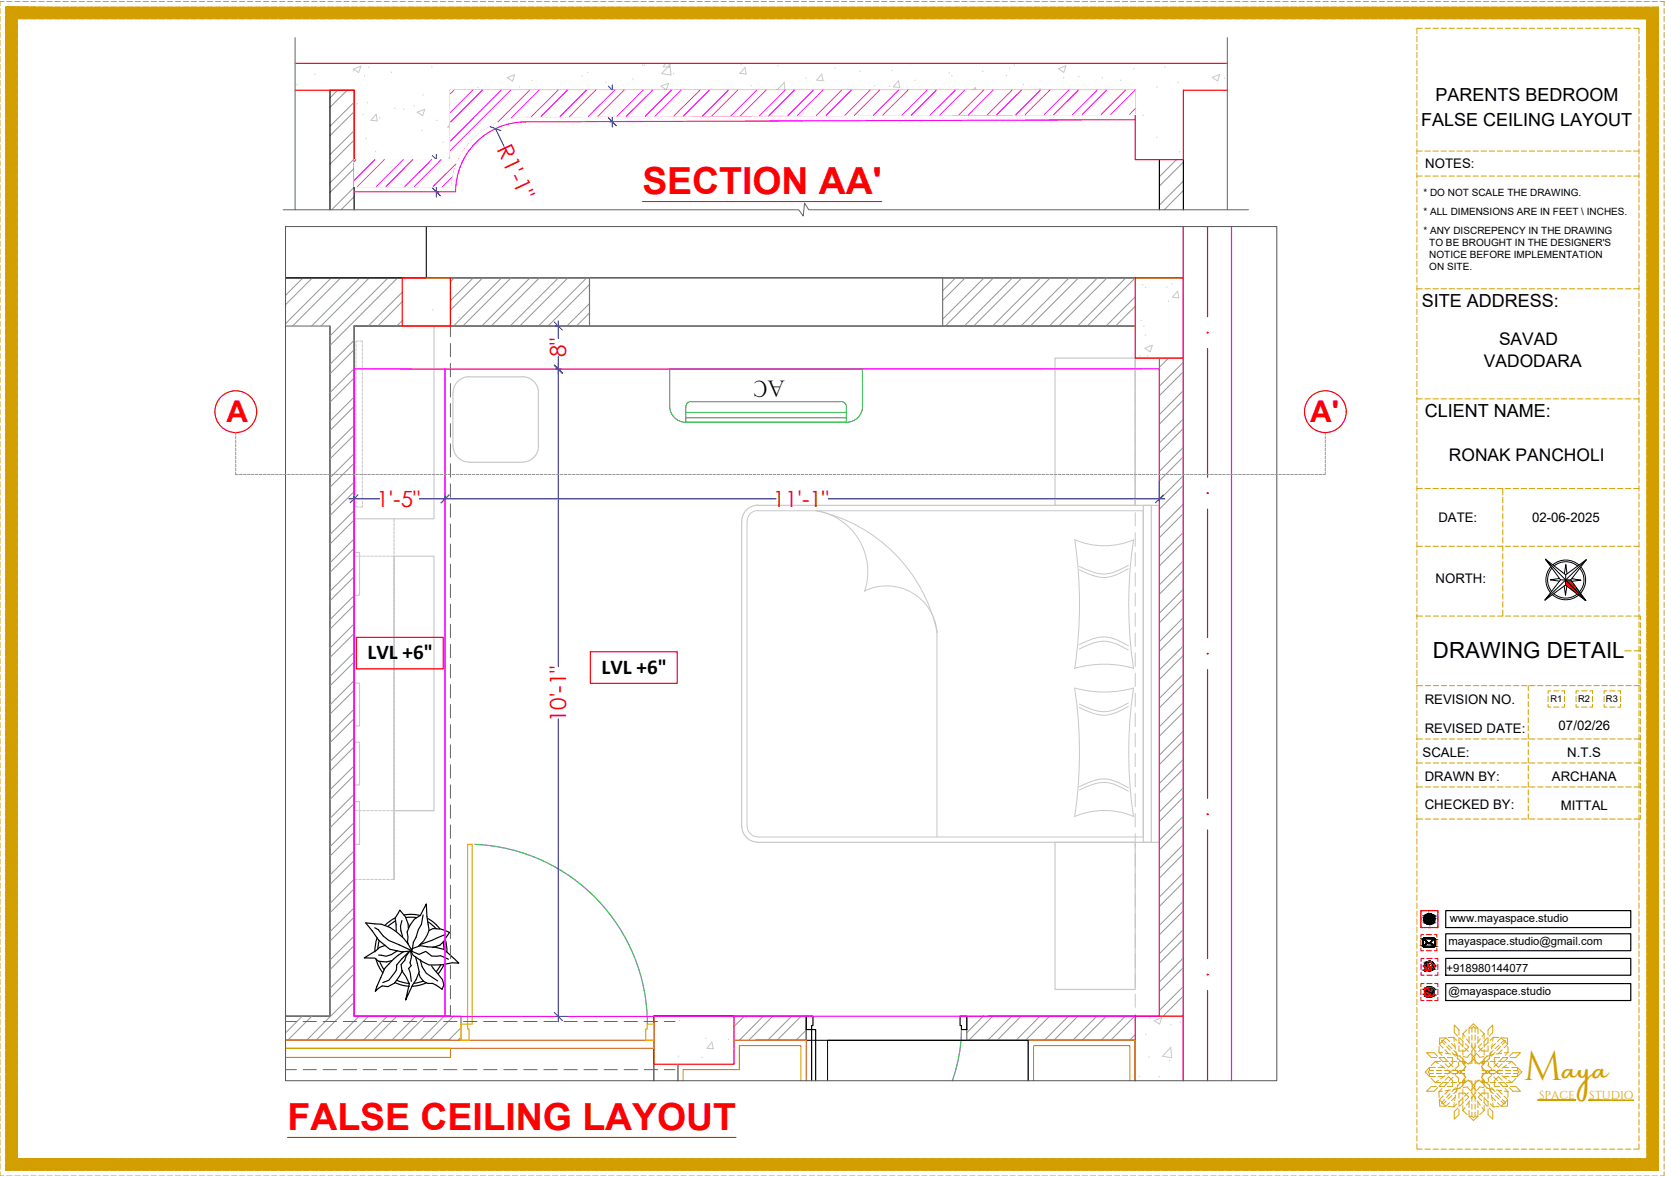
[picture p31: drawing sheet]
<svg xmlns="http://www.w3.org/2000/svg" width="420mm" height="297mm" viewBox="0 0 420 297" stroke-linecap="round" stroke-linejoin="round" font-family="sans-serif">
<defs><g id="words">
<text font-size="10.4" fill="#d39e00" x="384.6" y="272.4">M</text>
<g font-size="9.4" fill="#f00">
<text x="162.1" y="48.9">SECTION AA'</text>
<text x="72.6" y="285.1">FALSE CEILING LAYOUT</text>
</g>
<g font-size="7.5" fill="#f00">
<text x="57.1" y="106.5">A</text>
<text x="330.6" y="106.5">A'</text>
</g>
<text font-size="7.4" fill="#d39e00" x="394.3" y="272.4">aya</text>
<text font-size="5.9" x="198" y="96.3" transform="rotate(-180 198 96.3)">AC</text>
<g font-size="5.6" fill="#f00">
<text x="156.5" y="29.3" transform="rotate(-90 156.5 29.3)">6&quot;</text>
<text x="125.3" y="37.7" transform="rotate(65 125.3 37.7)">R1'-1&quot;</text>
<text x="112.1" y="46.9" transform="rotate(-90 112.1 46.9)">6&quot;</text>
<text x="142.9" y="90.2" transform="rotate(-90 142.9 90.2)">8&quot;</text>
<text x="95" y="127.9">1'-5&quot;</text>
<text x="195" y="127.9">11'-1&quot;</text>
<text x="142.9" y="182.2" transform="rotate(-90 142.9 182.2)">10'-1&quot;</text>
</g>
<text font-size="5.6" x="361.6" y="166">DRAWING DETAIL</text>
<g font-size="5.3">
<text x="92.8" y="166.4">LVL +6&quot;</text>
<text x="151.8" y="170">LVL +6&quot;</text>
</g>
<g font-size="4.5">
<text x="362.2" y="25.6">PARENTS BEDROOM</text>
<text x="358.6" y="31.7">FALSE CEILING LAYOUT</text>
<text x="358.8" y="77.5">SITE ADDRESS:</text>
<text x="359.6" y="105.3">CLIENT NAME:</text>
</g>
<g font-size="4.4">
<text x="378.3" y="87">SAVAD</text>
<text x="374.5" y="92.5">VADODARA</text>
<text x="365.6" y="116.4">RONAK PANCHOLI</text>
</g>
<g font-size="3.3">
<text x="359.7" y="42.3">NOTES:</text>
<text x="363" y="131.9">DATE:</text>
<text x="386.6" y="131.9">02-06-2025</text>
<text x="362.2" y="147.2">NORTH:</text>
<text x="359.5" y="177.8">REVISION NO.</text>
<text x="359.5" y="184.9">REVISED DATE:</text>
<text x="393.3" y="184.3">07/02/26</text>
<text x="359" y="191">SCALE:</text>
<text x="395.5" y="191">N.T.S</text>
<text x="359.5" y="197.2">DRAWN BY:</text>
<text x="391.6" y="197.2">ARCHANA</text>
<text x="359.5" y="204.2">CHECKED BY:</text>
<text x="393.9" y="204.5">MITTAL</text>
</g>
<g font-size="2.9">
<text x="365.8" y="232.7">www.mayaspace.studio</text>
<text x="365.5" y="238.5">mayaspace.studio@gmail.com</text>
<text x="365" y="245.2">+918980144077</text>
<text x="365.5" y="251.1">@mayaspace.studio</text>
</g>
<g font-size="2.9" fill="#d39e00">
<text x="388.4" y="277.3">SPACE</text>
<text x="401" y="277.3">STUDIO</text>
</g>
<g font-size="2.5">
<text x="359.2" y="49.4">* DO NOT SCALE THE DRAWING.</text>
<text x="359.2" y="54.2">* ALL DIMENSIONS ARE IN FEET \ INCHES.</text>
<text x="359.2" y="59">* ANY DISCREPENCY IN THE DRAWING</text>
<text x="360.7" y="62">TO BE BROUGHT IN THE DESIGNER'S</text>
<text x="360.7" y="65.1">NOTICE BEFORE IMPLEMENTATION</text>
<text x="360.7" y="68.1">ON SITE.</text>
</g>
<g font-size="2.4">
<text x="391.3" y="177.2">R1</text>
<text x="398.2" y="177.2">R2</text>
<text x="405.3" y="177.2">R3</text>
</g>
</g></defs>
<!-- layer: FURNITURE -->
<g fill="none" stroke="#c7c8ca" stroke-width=".3">
<path d="M89.4 82.3h20.1v48.6h-20.1zM118.4 95.1h13.4M118.4 95.1a4 4 0 0 0-4.1 4v13.5M131.8 95.1a4 4 0 0 1 4.1 4M135.8 99.1v13.5M266.2 90.4h20.3v37.1h-20.3zM286.5 90.4v37.1M114.3 112.6a4 4 0 0 0 4.1 4M118.4 116.7h13.4M135.9 112.6a4 4 0 0 1-4.1 4M89.4 139.4h1.3v10.8h-1.3zM99.4 130.9v.8"/>
<path d="M99.4 132.1v.6M99.4 133.1v.6M99.4 134.1v.6M99.4 135.1v.6M99.4 136.1v.7M99.4 137.1v.7M99.4 138.1v.7M99.4 139.1v.7M191.2 127.5h101.4v85.1h-101.4M191.2 127.5a4 4 0 0 0-4 4v77a4.1 4.1 0 0 0 4 4M288.5 127.5h2v85.1h-2zM99.4 140.2v.6"/>
<path d="M99.4 141.2v.6M99.4 142.2v.7M99.4 143.2v.7M99.4 144.2v.7M99.4 145.2v.7M99.4 146.2v.7M99.4 147.2v.7M99.4 148.2v.7M99.4 149.3v.6M99.4 150.3v.6M99.4 151.3v.7M99.4 152.3v.7"/>
<path d="M99.4 153.3v.7M99.4 154.3v.7M99.4 155.3v.7M99.4 156.4v.6M99.4 157.4v.7M99.4 158.4v.6M99.4 159.4v.6M89.4 172.4h1.3v10.8h-1.3zM99.4 160.4v.7M99.4 161.4v.7M99.4 162.4v.7M99.4 163.4v.7"/>
<path d="M99.4 164.5v.6M99.4 165.5v.6M99.4 166.5v.7M99.4 167.5v.7M99.4 168.5v.7M99.4 169.5v.7M99.4 170.5v.7M99.4 171.5v.7M99.4 172.5v.7M99.4 173.6v.6M99.4 174.6v.6M99.4 175.6v.7"/>
<path d="M99.4 176.6v.7M99.4 177.6v.7M99.4 178.6v.7M99.4 179.6v.7M89.4 187.3h1.3v10.8h-1.3zM99.4 180.7v.6M99.4 181.7v.7M99.4 182.7v.7M99.4 183.7v.6M99.4 184.7v.7M99.4 185.7v.7M99.4 186.7v.7"/>
<path d="M99.4 187.7v.7M99.4 188.8v.6M99.4 189.8v.6M99.4 190.8v.7M99.4 191.8v.7M99.4 192.8v.7M99.4 193.8v.7M99.4 194.8v.7M99.4 195.9v.6M99.4 196.8v.7M99.4 197.9v.6M99.4 198.9v.6"/>
<path d="M99.4 199.9v.7M89.4 202.3h1.3v10.8h-1.3zM99.4 204.6h10.1v-64.2h-10.1v81.5v-.7M99.4 200.9v.7M99.4 201.9v.7M99.4 202.9v.7M99.4 203.9v.7M99.4 205v.6M99.4 206v.7M99.4 207v.7M99.4 208v.7M99.4 209v.7"/>
<path d="M99.4 210v.7M99.4 211v.7M99.4 212v.7M99.4 213v.7M99.4 214.1v.6M99.4 215.1v.7M99.4 216.1v.7M99.4 217.1v.7M99.4 218.1v.7M99.4 219.1v.7M266.2 212.6h20.3v37.1h-20.3zM99.4 220.2v.6"/>
</g>
<!-- layer: furniture dimensions -->
<g fill="none" stroke="#c7c8ca" stroke-width=".25">
<path d="M89.8 86.9v.7M89.8 88v.6M89.8 89v.6M89.8 90v.7M89.8 91v.7M89.8 92v.7M89.8 93v.7M89.8 94v.7M89.8 95v.7M89.8 96v.7M89.8 97.1v.6M89.8 98.1v.6"/>
<path d="M89.8 99.1v.7M90.5 86.1h-.7v.5M90.8 86.1h.6v.5M91.4 86.9v.7M91.4 88v.6M91.4 89v.6M91.4 90v.7M91.4 91v.7M91.4 92v.7M91.4 93v.7M91.4 94v.7M91.4 95v.7"/>
<path d="M91.4 96v.7M91.4 97.1v.6M91.4 98.1v.6M91.4 99.1v.7M89.8 100.1v.7M89.8 101.1v.7M89.8 102.1v.7M89.8 103.2v.6M89.8 104.2v.6M89.8 105.2v.7M89.8 106.2v.6M89.8 107.2v.7"/>
<path d="M89.8 108.2v.7M89.8 109.2v.7M89.8 110.2v.7M89.8 111.2v.7M89.8 112.3v.6M89.8 113.3v.6M89.8 114.3v.7M89.8 115.3v.7M89.8 116.3v.7M89.8 117.3v.7M89.8 118.3v.7M89.8 119.3v.7"/>
<path d="M91.4 100.1v.7M91.4 101.1v.7M91.4 102.1v.7M91.4 103.2v.6M91.4 104.2v.6M91.4 105.2v.7M91.4 106.2v.6M91.4 107.2v.7M91.4 108.2v.7M91.4 109.2v.7M91.4 110.2v.7M91.4 111.2v.7"/>
<path d="M91.4 112.3v.6M91.4 113.3v.6M91.4 114.3v.7M91.4 115.3v.7M91.4 116.3v.7M91.4 117.3v.7M91.4 118.3v.7M91.4 119.3v.7M89.8 127.5v.5h.7M89.8 120.3v.7M89.8 121.4v.6M89.8 122.4v.6"/>
<path d="M89.8 123.4v.7M89.8 124.4v.7M89.8 125.4v.7M89.8 126.4v.7M91.4 127.5v.5h-.6M91.4 120.3v.7M91.4 121.4v.6M91.4 122.4v.6M91.4 123.4v.7M91.4 124.4v.7M91.4 125.4v.7M91.4 126.4v.7"/>
</g>
<!-- layer: Labelling -->
<g fill="none" stroke="#c7c8ca" stroke-width=".25">
<path d="M286.5 90.4v1.8M286.5 93.9v3.4M286.5 99v3.3M286.5 104v3.4M286.5 109.1v3.4M286.5 114.2v3.3M286.5 119.2v3.4M286.5 124.3v3.4M286.5 129.4v3.3M286.5 134.4v3.4M286.5 139.5v3.4M286.5 144.6v3.3"/>
<path d="M286.5 149.6v3.4M286.5 154.7v3.4M286.5 159.8v3.3M286.5 164.8v3.4M286.5 169.9v3.4M286.5 174.9v3.4M286.5 180v3.4M286.5 185.1v3.4M286.5 190.1v3.4M286.5 195.2v3.4M286.5 200.3v3.3M286.5 205.3v3.4"/>
<path d="M286.5 210.4v3.4M286.5 215.4v3.4M286.5 220.5v3.4M286.5 225.6v3.3M286.5 230.6v3.4M286.5 235.7v3.4M286.5 240.7v3.4M286.5 245.8v3.4M286.5 250.9v3.3M286.5 255.9v1.9"/>
</g>
<!-- layer: FURNITURE -->
<g fill="none" stroke="#c7c8ca" stroke-width=".25">
<path d="M89.4 93.1h203.2M188.5 131.6v76.9M191.2 128.9h97.3v82.3h-97.3a2.77 2.77 0 0 1-2.6-2.7M191.2 128.8a2.69 2.69 0 0 0-2.6 2.7M205.9 128.8a15.6 15.6 0 0 1 12.3 20.3M205.9 128.9a39.8 39.8 0 0 1 30.6 30.8M271.2 136.2a109.9 109.9 0 0 1 0 32.5 27.6 27.6 0 0 1 14.9-.1M271.2 136.2a19 19 0 0 0 14.9 0M286 136.3a107.4 107.4 0 0 0 0 32.3M89.4 141.3v.7M89.4 142.4v.6M89.4 143.4v.6"/>
<path d="M89.4 144.4v.7M89.4 145.4v.7M89.4 146.4v.7M89.4 147.4v.7M89.4 148.4v.7M89.4 149.4v.7M89.4 150.4v.7M89.4 151.5v.6M89.4 152.5v.6M89.4 153.5v.7M89.4 154.5v.7M89.4 155.5v.7"/>
<path d="M89.4 156.5v.7M89.4 157.6v.6M89.4 158.6v.6M89.4 159.6v.7M90.2 140.4h-.8v.6M90.5 140.4h.7M91.5 140.4h.7M92.5 140.4h.7M93.6 140.4h.6M94.6 140.4h.6M95.6 140.4h.7M96.6 140.4h.6"/>
<path d="M97.6 140.4h.7M98.6 140.4h.8v.6M99.4 141.3v.7M99.4 142.4v.6M99.4 143.4v.6M99.4 144.4v.7M99.4 145.4v.7M99.4 146.4v.7M99.4 147.4v.7M99.4 148.4v.7M99.4 149.4v.7M99.4 150.4v.7"/>
<path d="M99.4 151.5v.6M99.4 152.5v.6M99.4 153.5v.7M99.4 154.5v.7M99.4 155.5v.7M99.4 156.5v.7M99.4 157.6v.6M99.4 158.6v.6M99.4 159.6v.7M218.2 149.1h.1M218.2 149.1a12.8 12.8 0 0 1 18.3 10.5l-.1 51.6M284.7 142.6l-.7 .5a9.1 9.1 0 0 1-7.7 1.4l-3.9-1.6"/>
<path d="M284.7 143.5a11.4 11.4 0 0 1-7.2 2.2l-2-.6-3.1-1.3M89.4 160.6v.6M89.4 161.6v.6M89.4 162.6v.7M89.4 163.6v.7M89.4 164.6v.7M89.4 165.6v.7M89.4 166.7v.6M89.4 167.7v.6M89.4 168.7v.7M89.4 169.7v.7M89.4 170.7v.7"/>
<path d="M89.4 171.7v.7M89.4 172.7v.7M89.4 173.7v.7M89.4 174.7v.7M89.4 175.8v.6M89.4 176.8v.6M89.4 177.8v.7M89.4 178.8v.7M89.4 179.8v.7M99.4 160.6v.6M99.4 161.6v.6M99.4 162.6v.7"/>
<path d="M99.4 163.6v.7M99.4 164.6v.7M99.4 165.6v.7M99.4 166.7v.6M99.4 167.7v.6M99.4 168.7v.7M99.4 169.7v.7M99.4 170.7v.7M99.4 171.7v.7M99.4 172.7v.7M99.4 173.7v.7M99.4 174.7v.7"/>
<path d="M99.4 175.8v.6M99.4 176.8v.6M99.4 177.8v.7M99.4 178.8v.7M99.4 179.8v.7M271.2 173.7a109.4 109.4 0 0 1 0 32.3 19 19 0 0 1 14.9 0M271.2 173.6a27.6 27.6 0 0 0 14.9 0M272.4 163.8a11.9 11.9 0 0 1 7.4-1.8l1.9 .5 3 1.5M272.4 162.7a12.7 12.7 0 0 1 7.4-1.8l2.3 .7 2.6 1.3M284.7 178.3a11.4 11.4 0 0 1-7.2 2.1l-2-.5-3.1-1.4M284.7 177.4l-.7 .4a9.1 9.1 0 0 1-7.7 1.5l-3.9-1.6M286 173.7a107.4 107.4 0 0 0 0 32.4"/>
<path d="M89.4 180.8v.7M89.4 181.8v.7M89.4 182.9v.6M89.4 183.9v.7M89.4 184.9v.7M89.4 185.9v.6M89.4 186.9v.7M89.4 187.9v.7M89.4 188.9v.7M89.4 189.9v.7M89.4 191v.6M89.4 192v.6"/>
<path d="M89.4 193v.7M89.4 194v.7M89.4 195v.7M89.4 196v.7M89.4 197v.7M89.4 198.1v.6M89.4 199v.7M99.4 180.8v.7M99.4 181.8v.7M99.4 182.9v.6M99.4 183.9v.7M99.4 184.9v.7"/>
<path d="M99.4 185.9v.6M99.4 186.9v.7M99.4 187.9v.7M99.4 188.9v.7M99.4 189.9v.7M99.4 191v.6M99.4 192v.6M99.4 193v.7M99.4 194v.7M99.4 195v.7M99.4 196v.7M99.4 197v.7"/>
<path d="M99.4 198.1v.6M99.4 199v.7M272.4 199.4a12.7 12.7 0 0 1 7.4-1.8l1.5 .4 3.4 1.7M272.4 198.5a11.9 11.9 0 0 1 7.4-1.8l1.9 .6 3 1.5M89.4 200.1v.6M89.4 201.1v.6M89.4 202.1v.7M89.4 203.1v.7M89.4 204.1v.7M89.4 205.1v.7M89.4 206.1v.7M89.4 207.2v.6"/>
<path d="M89.4 208.2v.7M89.4 209.2v.7M89.4 210.2v.6M89.4 211.2v.7M89.4 212.2v.7M89.4 213.2v.7M89.4 214.2v.7M89.4 215.3v.6M89.4 216.3v.6M89.4 217.3v.7M89.4 218.3v.7M89.4 219.3v.7"/>
<path d="M89.4 204.6h.8M90.5 204.6h.6M91.5 204.6h.7M92.5 204.6h.7M93.5 204.6h.7M94.5 204.6h.7M95.5 204.6h.7M96.6 204.6h.6M97.6 204.6h.7M98.6 204.6h.7M99.4 200.1v.6M99.4 201.1v.6"/>
<path d="M99.4 202.1v.7M99.4 203.1v.7M99.4 204.1v.7M99.4 205.1v.7M99.4 206.1v.7M99.4 207.2v.6M99.4 208.2v.7M99.4 209.2v.7M99.4 210.2v.6M99.4 211.2v.7M99.4 212.2v.7M99.4 213.2v.7"/>
<path d="M99.4 214.2v.7M99.4 215.3v.6M99.4 216.3v.6M99.4 217.3v.7M99.4 218.3v.7M99.4 219.3v.7M99.6 204.6h.7M100.6 204.6h.7M101.6 204.6h.7M102.7 204.6h.6M103.7 204.6h.6M104.6 204.6h.7"/>
<path d="M105.7 204.6h.6M106.7 204.6h.7M107.7 204.6h.7M108.7 204.6h.8M89.4 221.3v.6h.8M89.4 220.3v.7M90.5 221.9h.7M91.5 221.9h.7M92.5 221.9h.7M93.6 221.9h.6M94.6 221.9h.6M95.6 221.9h.7"/>
<path d="M96.6 221.9h.6M97.6 221.9h.7M99.4 220.3v.7M99.4 221.3v.6h-.8"/>
</g>
<!-- layer: AR HATCH-7 -->
<g fill="none" stroke="#939598" stroke-width=".25">
<path d="M85.2 22.8l-1.9 1.9M87.6 22.8l-4.3 4.3M89.4 25.8l-6.1 6.1M89.4 33l-6.1 6M89.4 28.2l-6.1 6M89.4 35.3l-6.1 6.1M89.4 40.1l-6.1 6.1M89.4 47.3l-5.7 5.6M89.4 42.5l-6.1 6.1M89.4 49.6l-3.3 3.3M296.9 40.3l-4.3 4.3M298.6 45.7l-6 6.1"/>
<path d="M298.6 52.9h-.1M298.6 40.9l-6 6.1M298.6 48.1l-4.8 4.8M76.5 70.1l-4.4 4.4M78.8 70.1l-6.7 6.8M83.6 70.1l-11.5 11.6M86 70.1l-12.2 12.2M90.8 70.1l-12.2 12.2M93.2 70.1l-12.2 12.2M97.9 70.1l-14.6 14.7M100.3 70.1l-17 17.1M101.5 73.7l-8.6 8.6"/>
<path d="M101.5 76.1l-6.2 6.2M114.6 70.1l-.9 1M119.4 70.1l-5.7 5.8M121.8 70.1l-8.1 8.2M126.6 70.1l-12.2 12.2M128.9 70.1l-12.1 12.2M133.7 70.1l-12.1 12.2M136.1 70.1l-12.1 12.2M140.9 70.1l-12.2 12.2M143.3 70.1l-12.2 12.2M148 70.1l-12.1 12.2M148.8 76.6l-5.8 5.7"/>
<path d="M148.8 71.8l-10.5 10.5M148.8 79l-3.3 3.3M241.1 70.1l-3.2 3.3M243.5 70.1l-5.6 5.7M248.3 70.1l-10.4 10.4M250.7 70.1l-12.2 12.2M255.5 70.1l-12.2 12.2M257.9 70.1l-12.2 12.2M262.6 70.1l-12.1 12.2M265 70.1l-12.1 12.2M269.8 70.1l-12.2 12.2M272.2 70.1l-12.2 12.2"/>
<path d="M276.9 70.1l-12.1 12.2M279.4 70.1l-12.2 12.2M284.1 70.1l-12.2 12.2M286.5 74.9l-7.4 7.4M286.5 70.1l-12.1 12.2M286.5 77.3l-5 5M89.4 85.9l-6.1 6M89.4 93l-6.1 6.1M89.4 88.3l-6.1 6M89.4 95.4l-6.1 6.1M101.5 80.9l-1.4 1.4M286.5 82.1l-.2 .2"/>
<path d="M294.9 90.4l-2.3 2.3M298.6 91.4l-6 6.1M298.6 98.6l-6 6M298.6 93.8l-6 6.1M89.4 100.2l-6.1 6.1M89.4 107.3l-6.1 6.1M89.4 114.5l-6.1 6.1M89.4 102.6l-6.1 6.1M89.4 109.8l-6.1 6M89.4 116.9l-6.1 6.1M298.6 105.7l-6 6.1M298.6 112.9l-6 6"/>
<path d="M298.6 101l-6 6M298.6 108.1l-6 6.1M298.6 115.3l-6 6.1M89.4 121.7l-6.1 6M89.4 128.8l-6.1 6.1M89.4 136l-6.1 6.1M89.4 124.1l-6.1 6M89.4 131.2l-6.1 6.1M89.4 138.4l-6.1 6.1M298.6 120l-6 6.1M298.6 127.2l-6 6.1M298.6 134.4l-6 6"/>
<path d="M298.6 122.4l-6 6.1M298.6 129.6l-6 6.1M298.6 136.8l-6 6M89.4 143.2l-6.1 6M89.4 150.3l-6.1 6.1M89.4 157.5l-6.1 6.1M89.4 145.5l-6.1 6.1M89.4 152.7l-6.1 6.1M89.4 159.9l-6.1 6M298.6 141.5l-6 6.1M298.6 148.7l-6 6.1M298.6 155.9l-6 6"/>
<path d="M298.6 143.9l-6 6.1M298.6 151.1l-6 6.1M298.6 158.2l-6 6.1M89.4 164.6l-6.1 6.1M89.4 171.8l-6.1 6.1M89.4 179l-6.1 6M89.4 167l-6.1 6.1M89.4 174.2l-6.1 6M298.6 163l-6 6.1M298.6 170.2l-6 6.1M298.6 177.3l-6 6.1M298.6 165.4l-6 6.1"/>
<path d="M298.6 172.5l-6 6.1M298.6 179.7l-6 6.1M89.4 186.1l-6.1 6.1M89.4 193.3l-6.1 6M89.4 181.3l-6.1 6.1M89.4 188.5l-6.1 6.1M89.4 195.7l-6.1 6M298.6 184.5l-6 6.1M298.6 191.6l-6 6.1M298.6 198.8l-6 6.1M298.6 186.9l-6 6M298.6 194l-6 6.1"/>
<path d="M89.4 200.4l-6.1 6.1M89.4 207.6l-6.1 6.1M89.4 214.7l-6.1 6.1M89.4 202.8l-6.1 6.1M89.4 210l-6.1 6.1M89.4 217.2l-6.1 6M298.6 206l-6 6M298.6 213.1l-6 6.1M298.6 201.2l-6 6.1M298.6 208.4l-6 6M298.6 215.5l-6 6.1M89.4 221.9l-6.1 6.1"/>
<path d="M89.4 229.1l-6.1 6M89.4 236.2l-6.1 6.1M89.4 224.3l-6.1 6.1M89.4 231.5l-6.1 6M89.4 238.6l-6.1 6.1M298.6 220.3l-6 6.1M298.6 227.4l-6 6.1M298.6 234.6l-6 6.1M298.6 222.7l-6 6.1M298.6 229.9l-6 6M298.6 237l-6 6.1M76.3 256.4l-4.2 4.3"/>
<path d="M78.7 256.4l-6.1 6.1M89.4 250.6l-12 11.9M89.4 252.9l-9.6 9.6M89.4 243.4l-6.1 6.1M89.4 245.8l-6.1 6.1M90.6 256.4l-6.1 6.1M93 256.4l-6.1 6.1M97.8 256.4l-6.1 6.1M100.2 256.4l-6.1 6.1M104.9 256.4l-6.1 6.1M107.3 256.4l-6 6.1M112.1 256.4l-6.1 6.1"/>
<path d="M114.5 256.4l-6.1 6.1M116.3 259.4l-3.1 3.1M185.5 256.4l-.3 .3M187.8 256.4l-2.6 2.7M192.6 256.4l-6 6.1M195 256.4l-6.1 6.1M199.8 256.4l-6.1 6.1M202.2 256.4l-6.1 6.1M203.5 260l-2.6 2.5M248.2 256.4l-4.2 4.2M250.5 256.4l-6 6.1M255.3 256.4l-6 6.1"/>
<path d="M257.7 256.4l-6.1 6.1M262.5 256.4l-6.1 6.1M264.9 256.4l-6.1 6.1M269.6 256.4l-6 6.1M272 256.4l-6.1 6.1M276.8 256.4l-6.1 6.1M279.2 256.4l-6.1 6.1M284 256.4l-6.1 6.1M286.3 256.4l-6 6.1M298.6 241.8l-6 6M298.6 248.9l-6 6.1M298.6 256.1l-.3 .3"/>
<path d="M298.6 244.2l-6 6M298.6 251.3l-5.1 5.1M116.3 261.7l-.7 .8M203.5 262.3l-.3 .2M286.5 261.1l-1.5 1.4"/>
</g>
<!-- layer: Dimension -->
<g fill="none" stroke="#e0ac11" stroke-width=".25">
<path d="M370.2 259.9l-1.1 1M370.8 259.4l1-1 1.1 1M371.4 259.4h-.7v1.5M371.4 259.4l.5-.3 .3 .3M371.4 259.4v1.1M372.2 259.4h.8v1.5M372.2 259.4v1.1M373.4 259.9l1.1 1M360.7 269.4l-1 1.1 1 1.1M360.7 270.9v.8h1.5M360.7 270.9h1.1M360.7 270.2l-.3 .3 .3 .4"/>
<path d="M360.7 270.2h1.1M361.1 272.1l1.1 1.1M362.2 273.2h1.3M362.2 267.9h1.3M362.2 267.9l-1.1 1M362.2 267.9l.8 .5M362.2 269.4h-1.5v.8M362.5 270.9h1.3M362.5 270.2h1.3M362.5 274.2h-1.3l-1.2 1.2h1.9l.9-.9M362.8 266.6l-.9-.9h-1.9l1.2 1.2h1.3M362.9 271.7h1.5"/>
<path d="M362.9 269.4h1.5M363 272.7l-.8 .5M363.1 265.5l.8 .8M363.2 264.1l-.1 1.4 .9 .2M363.2 274.2h1.3M363.2 266.9h1.3M363.2 277.7l.1 1.4M363.2 267l1 1M363.3 279.1l1.4 .1M363.5 268.8l1.1 .8M363.9 262.9l-.7 .6 1 1M363.9 278.2v.3h.3"/>
<path d="M363.9 274.7l-.8 .8M363.9 262.9l.7 .7M364 275.4l-.9 .1 .1 1.5M364.2 276.6l-1 1 .7 .6M364.2 262.6l.6-.7 1 1M364.2 273.1l-1 1M364.2 262.6h-.3v.3M364.2 262.6l.7 .7M364.2 273.2h1.3M364.2 267.9h1.3M364.3 266.8l1 1M364.5 270.9h1.3"/>
<path d="M364.5 270.2h1.3M364.6 277.5l-.7 .7M364.6 271.5l-1.1 .8M364.6 265l1 .9M364.7 272.6l.8-.9 1.1 1v1.5h-1.4M364.7 265.8l1.4 .2M364.7 261.9l-1.4 .1-.1 1.4M364.9 277.9l-.7 .6M365 264.1l.9 1M365.2 270l.7 .5M365.2 266.9h1.4v1.5l-1.1 1-.8-.9M365.3 273.3l-1 1"/>
<path d="M365.4 263.7l1 1M365.4 261.9l1.5-.1 .1 .9M365.6 275.2l-1 .9M365.7 268.3l1 1M365.8 278.3l-1 .9-.6-.7M365.9 270.5l-.7 .6M365.9 270.5l.9 .6M365.9 276l-.9 1M366.1 275.1l-1.4 .2M366.2 273.2h1.4M366.2 267.9h1.4M366.3 263.3l.9 1"/>
<path d="M366.4 276.5l-1 .9M366.4 265.6l.9 1M366.5 270.9h1.4M366.5 270.2h1.4M366.7 271.8l-1 1M366.7 266.1l1 .2 .1 1M366.8 269.9l-.9 .6M366.9 261.8l.7 .8M366.9 265.1l.9 1M367 278.4l-.1 .9h-1.5M367.1 263.4l.2 1.3M367.2 271.3l.7-.8 .4 .4 .3-.4 1.3 1.4-.7 .7"/>
<path d="M367.2 276.8l-.9 1M367.3 276.4l-.2 1.3M367.3 271.5l.8 .6-.1 1M367.3 274.5l-.9 1M367.4 265.4l.1 1 1.1 .2M367.6 278.6l-.7 .7M367.8 267l.9 1M367.8 279.7l-.8 .8v1.9l1.2-1.2v-1.3M367.8 275.1l-.9 .9M367.8 273.8l-.1 1-1 .2M368 268l.1 1-.8 .6M368.1 263l1 1"/>
<path d="M368.2 261.2v-1.3l-1.2-1.2v1.9l.8 .9M368.2 277.2v-1.3h1.5l.9 1-.9 .9M368.2 261.9v1.4M368.2 277.9v1.3M368.3 267.9h1.3v.8M368.3 266.5l1 .9M368.3 261.9l1 1M368.6 270.9h1v.8M368.6 274.6l-1.1 .2-.1 .9M368.7 273.1l-.9 1M369.1 277.1l-1 1M369.1 266.9v1.4h.9"/>
<path d="M369.1 267.7h.5v.6h-.5v-.4M369.1 260.9v1.3M369.1 262.9v1.4M369.1 264.9v1.4M369.1 274.9v1.3M369.1 276.9v1.3M369.1 278.9v1.4M369.1 260.9l.6 .7M369.2 268.5l.7 .7-1.3 1.3-.3-.3-.4 .3-.7-.8M369.2 274.5l1.1-.2 .6 .8M369.3 278.2l-1 1M369.3 273.7l-1 .9"/>
<path d="M369.6 264.4l.9 1M369.6 272.8v.6h-.5M369.6 272.4v.8h-1.3M369.6 272.7h-.5v.5M369.6 269.4v.8h-1M369.7 279.5l-.6 .8M369.7 263.4l.9 .8-.9 1h-1.5v-1.3M369.8 273.2l.7-.7 1.3 1.3-.4 .3 .4 .4-.7 .8M370 272.8h-.9v1.4M370.1 262.2l.8 1.1M370.5 275.7l-.9 1M370.6 272.8h.8v1.1"/>
<path d="M370.7 261.6v1.4M370.7 278.1v1.5M370.9 277.8l-.8 1.1M370.9 266l-.6 .9-1.1-.3M371.1 265.8l.7 .8-.4 .4 .4 .4-1.3 1.2-.7-.7M371.3 263.8l1.1 1.7M371.3 275.7l.5 .8M371.4 267.2v1.1h-.8M371.4 261.2v1.3M371.4 263.2v1.3M371.4 265.2v1.4M371.4 274.6v1.3"/>
<path d="M371.4 276.6v1.3M371.4 278.6v1.4M371.8 276.5l-.5 .8M371.9 276.5l.5 .8M372.2 261.2v1.3M372.2 263.2v1.3M372.2 265.2v1.4M372.2 267.2v1.1h.8M372.2 274.6v1.3M372.2 276.6v1.3M372.2 278.6v1.4M372.4 275.7l-.5 .8"/>
<path d="M372.4 263.8l-1.1 1.7M372.6 265.8l-.7 .8 .3 .4-.3 .4 1.3 1.2 .7-.7M372.8 277.8l.7 1.1M372.8 266l.6 .9 1-.3M373 261.6v1.4M373 278.1v1.5M373 272.8h-.8v1.1M373.1 275.7l1 1M373.5 262.2l-.7 1.1M373.7 272.8h.8v1.4M373.9 273.2l-.7-.7-1.3 1.3 .3 .3-.3 .4 .7 .8M373.9 263.4l-.9 .8 1 1h1.5v-1.3"/>
<path d="M374 279.5l.5 .8M374.1 272.8v.6h.4M374.1 272.4v.8h1.3M374.1 272.7h.5v.5M374.1 269.4v.8h1M374.1 264.4l-1 1M374.4 273.7l.9 .9M374.4 278.2l.9 1M374.4 274.5l-1-.2-.6 .8M374.5 268.5l-.7 .7 1.2 1.3 .4-.3 .4 .3 .7-.8M374.5 266.9v1.4h-.8M374.5 267.7h-.4v.6h.5v-.4"/>
<path d="M374.5 260.9v1.3M374.5 262.9v1.4M374.5 264.9v1.4M374.5 274.9v1.3M374.5 276.9v1.3M374.5 278.9v1.4M374.5 260.9l-.5 .7M374.6 277.1l.9 1M374.9 273.1l1 1M375.1 274.6l1 .2 .2 .9M375.1 270.9h-1v.8M375.3 266.5l-.9 .9"/>
<path d="M375.3 261.9l-.9 1M375.4 267.9h-1.3v.8M375.5 261.2v-1.3l1.2-1.2v1.9l-.9 .9M375.5 261.9v1.4M375.5 277.2v-1.3h-1.5l-1 1 .9 .9M375.5 277.9v1.3M375.5 263l-.9 1M375.7 268l-.2 1 .8 .6M375.8 270.9h1.3M375.8 270.2h1.3M375.8 279.7l.9 .8v1.9l-1.2-1.2v-1.3M375.8 275.1l1 .9"/>
<path d="M375.8 273.8l.2 1 1 .2M375.9 267l-1 1M376 278.6l.8 .7M376.1 273.2h1.3M376.1 267.9h1.3M376.3 265.4l-.2 1-1 .2M376.3 271.5l-.8 .6 .2 1M376.3 274.5l1 1M376.4 276.4l.2 1.3M376.4 276.8l1 1M376.5 271.3l-.7-.8-.4 .4-.4-.4-1.2 1.4 .7 .7M376.6 263.4l-.2 1.3"/>
<path d="M376.7 278.4l.1 .9h1.4M376.8 261.8l-.8 .8M376.8 265.1l-1 1M376.9 269.9l.8 .6M377 271.8l1 1M377 266.1l-1 .2-.2 1M377.3 276.5l1 .9M377.3 265.6l-1 1M377.4 263.3l-1 1M377.6 275.1l1.4 .2M377.7 270.5l.8 .6M377.7 270.5l-.8 .6"/>
<path d="M377.7 276l1 1M377.8 270.9h1.4M377.8 270.2h1.4M377.9 278.3l.9 .9 .7-.7M378 268.3l-1 1M378.1 275.2l1 .9M378.1 273.2h1.4M378.1 267.9h1.4M378.2 261.9l-1.4-.1-.1 .9M378.3 263.7l-1 1M378.4 273.3l.9 1M378.5 266.9h-1.4v1.5l1.1 1 .8-.9"/>
<path d="M378.5 270l-.8 .5M378.7 264.1l-1 1M378.8 277.9l.7 .6M378.9 261.9l1.5 .1M379 265.8l-1.4 .2M379 272.6l-.8-.9-1.1 1v1.5h1.4M379.1 271.5l1.1 .8M379.1 265l-1 .9M379.1 274.2h1.4M379.1 266.9h1.4M379.1 277.5l.7 .7M379.3 271.7h1.5"/>
<path d="M379.3 269.4h1.5M379.3 266.8l-.9 1M379.5 262.6l-.7-.7-.9 1M379.5 262.6l-.7 .7M379.5 262.6h.3v.3M379.5 273.1l.9 1M379.5 276.6l1 1-.7 .6M379.6 275.4l1 .1-.1 1.5M379.8 262.9l.7 .6-1 1M379.8 278.2v.3h-.3M379.8 274.7l.8 .8M379.8 262.9l-.7 .7"/>
<path d="M379.9 270.9h1.3M379.9 270.2h1.3M380.2 273.2h1.3M380.2 267.9h1.3M380.2 268.8l-1.1 .8M380.4 279.1l-1.5 .1M380.4 262v1.4M380.4 277.7v1.4M380.4 267l-.9 1M380.5 264.1l.1 1.4-1 .2M380.6 265.5l-.8 .8M380.7 272.7l.8 .5"/>
<path d="M380.9 266.6l.9-.9h1.9l-1.2 1.2h-1.3M381.2 274.2h1.3l1.2 1.2h-1.9l-.9-.9M381.5 269.4h1.4v.8M381.5 267.9l1 1M381.5 267.9l-.8 .5M381.9 270.9h1M381.9 270.2h1M382.5 272.1l-1 1.1M382.9 270.9v.8h-1.4M382.9 270.2l.4 .3-.4 .4M383 269.4l1 1.1-1 1.1M369.1 280.3l1.1 1"/>
<path d="M370.7 280.2v1.5h.7M370.8 281.8l1 1 1.1-1M371.4 281.7l.5 .4 .3-.4M371.4 280.7v1M372.2 280.7v1M373 280.2v1.5h-.8M374.5 280.3l-1.1 1"/>
</g>
<g fill="#d39e00" stroke="#d39e00" stroke-width=".25">
<path d="M1.4 1.8l417.1 2.9v-2.9zM1.4 1.8l417.1 2.9h-417.1z"/>
<path d="M415.6 4.7l2.9 287.7v-287.7zM415.6 4.7l2.9 287.7h-2.9z"/>
<path d="M1.4 4.7l3 287.7v-287.7zM1.4 4.7l3 287.7h-3z"/>
<path d="M1.4 292.4l417.1 2.9v-2.9zM1.4 292.4l417.1 2.9h-417.1z"/>
<path d="M388.1 277.5l9.5 .2v-.2zM388.1 277.5l9.5 .2h-9.5z"/>
<path d="M400.9 277.7h11.3zM400.9 277.7h11.3z"/>
</g>
<g fill="none" stroke="#d39e00" stroke-width=".25">
<path d="M0 2.1v1.4M0 4.1v1.3M0 6.1v1.4M0 8.2v1.3M0 10.2v1.3M0 12.2v1.4M0 14.3v1.3M0 16.2v1.4M0 18.3v1.3M1 .4h-1v1M1.4 4.1v1.3M1.4 6.1v1.4"/>
<path d="M1.4 8.2v1.3M1.4 10.2v1.3M1.4 12.2v1.4M1.4 14.3v1.3M1.4 16.2v1.4M1.4 18.3v1.3M1.7 .4h1.3M3 1.8h-1.6v1.7M3.7 1.8h1.4M3.7 .4h1.4M4.4 6.1v1.4M4.4 8.2v1.3"/>
<path d="M4.4 10.2v1.3M4.4 12.2v1.4M4.4 14.3v1.3M4.4 16.2v1.4M4.4 18.3v1.3M5.1 4.7h-.7v.7M5.8 1.8h1.3M5.8 .4h1.3M5.8 4.7h1.3M7.8 1.8h1.3M7.8 .4h1.3M7.8 4.7h1.3"/>
<path d="M9.8 1.8h1.3M9.8 .4h1.3M9.8 4.7h1.3M11.8 1.8h1.4M11.8 .4h1.4M11.8 4.7h1.4M13.8 1.8h1.4M13.8 .4h1.4M13.8 4.7h1.4M15.9 1.8h1.3M15.9 .4h1.3M15.9 4.7h1.3"/>
<path d="M17.9 1.8h1.4M17.9 .4h1.4M17.9 4.7h1.4M19.9 1.8h1.4M19.9 .4h1.4M19.9 4.7h1.4M22 1.8h1.3M22 .4h1.3M22 4.7h1.3M24 1.8h1.3M24 .4h1.3M24 4.7h1.3"/>
<path d="M26 1.8h1.3M26 .4h1.3M26 4.7h1.3M28 1.8h1.4M28 .4h1.4M28 4.7h1.4M30.1 1.8h1.3M30.1 .4h1.3M30.1 4.7h1.3M32.1 1.8h1.3M32.1 .4h1.3M32.1 4.7h1.3"/>
<path d="M34.1 1.8h1.3M34.1 .4h1.3M34.1 4.7h1.3M36.1 1.8h1.4M36.1 .4h1.4M36.1 4.7h1.4M38.1 1.8h1.4M38.1 .4h1.4M38.1 4.7h1.4M40.2 1.8h1.3M40.2 .4h1.3M40.2 4.7h1.3"/>
<path d="M42.2 1.8h1.4M42.2 .4h1.4M42.2 4.7h1.4M44.2 1.8h1.4M44.2 .4h1.4M44.2 4.7h1.4M46.3 1.8h1.3M46.3 .4h1.3M46.3 4.7h1.3M48.3 1.8h1.3M48.3 .4h1.3M48.3 4.7h1.3"/>
<path d="M50.3 1.8h1.3M50.3 .4h1.3M50.3 4.7h1.3M52.3 1.8h1.4M52.3 .4h1.4M52.3 4.7h1.4M54.4 1.8h1.3M54.4 .4h1.3M54.4 4.7h1.3M56.4 1.8h1.3M56.4 .4h1.3M56.4 4.7h1.3"/>
<path d="M58.4 1.8h1.4M58.4 .4h1.4M58.4 4.7h1.4M60.5 1.8h1.3M60.5 .4h1.3M60.5 4.7h1.3M62.4 1.8h1.4M62.4 .4h1.4M62.4 4.7h1.4M64.5 1.8h1.3M64.5 .4h1.3M64.5 4.7h1.3"/>
<path d="M66.5 1.8h1.4M66.5 .4h1.4M66.5 4.7h1.4M68.5 1.8h1.4M68.5 .4h1.4M68.5 4.7h1.4M70.6 1.8h1.3M70.6 .4h1.3M70.6 4.7h1.3M72.6 1.8h1.3M72.6 .4h1.3M72.6 4.7h1.3"/>
<path d="M74.6 1.8h1.3M74.6 .4h1.3M74.6 4.7h1.3M76.6 1.8h1.4M76.6 .4h1.4M76.6 4.7h1.4M78.7 1.8h1.3M78.7 .4h1.3M78.7 4.7h1.3M80.7 1.8h1.3M80.7 .4h1.3M80.7 4.7h1.3"/>
<path d="M82.7 1.8h1.4M82.7 .4h1.4M82.7 4.7h1.4M84.8 1.8h1.3M84.8 .4h1.3M84.8 4.7h1.3M86.8 1.8h1.3M86.8 .4h1.3M86.8 4.7h1.3M88.8 1.8h1.3M88.8 .4h1.3M88.8 4.7h1.3"/>
<path d="M90.8 1.8h1.4M90.8 .4h1.4M90.8 4.7h1.4M92.8 1.8h1.4M92.8 .4h1.4M92.8 4.7h1.4M94.9 1.8h1.3M94.9 .4h1.3M94.9 4.7h1.3M96.9 1.8h1.4M96.9 .4h1.4M96.9 4.7h1.4"/>
<path d="M98.9 1.8h1.3M98.9 .4h1.3M98.9 4.7h1.3M100.9 1.8h1.4M100.9 .4h1.4M100.9 4.7h1.4M103 1.8h1.3M103 .4h1.3M103 4.7h1.3M105 1.8h1.3M105 .4h1.3M105 4.7h1.3"/>
<path d="M107 1.8h1.4M107 .4h1.4M107 4.7h1.4M109.1 1.8h1.3M109.1 .4h1.3M109.1 4.7h1.3M111.1 1.8h1.3M111.1 .4h1.3M111.1 4.7h1.3M113.1 1.8h1.3M113.1 .4h1.3M113.1 4.7h1.3"/>
<path d="M115.1 1.8h1.4M115.1 .4h1.4M115.1 4.7h1.4M117.1 1.8h1.4M117.1 .4h1.4M117.1 4.7h1.4M119.2 1.8h1.3M119.2 .4h1.3M119.2 4.7h1.3M121.2 1.8h1.4M121.2 .4h1.4M121.2 4.7h1.4"/>
<path d="M123.2 1.8h1.4M123.2 .4h1.4M123.2 4.7h1.4M125.3 1.8h1.3M125.3 .4h1.3M125.3 4.7h1.3M127.3 1.8h1.3M127.3 .4h1.3M127.3 4.7h1.3M129.3 1.8h1.3M129.3 .4h1.3M129.3 4.7h1.3"/>
<path d="M131.3 1.8h1.4M131.3 .4h1.4M131.3 4.7h1.4M133.3 1.8h1.4M133.3 .4h1.4M133.3 4.7h1.4M135.4 1.8h1.3M135.4 .4h1.3M135.4 4.7h1.3M137.4 1.8h1.3M137.4 .4h1.3M137.4 4.7h1.3"/>
<path d="M139.4 1.8h1.4M139.4 .4h1.4M139.4 4.7h1.4M141.4 1.8h1.4M141.4 .4h1.4M141.4 4.7h1.4M143.5 1.8h1.3M143.5 .4h1.3M143.5 4.7h1.3M145.5 1.8h1.4M145.5 .4h1.4M145.5 4.7h1.4"/>
<path d="M147.5 1.8h1.4M147.5 .4h1.4M147.5 4.7h1.4M149.6 1.8h1.3M149.6 .4h1.3M149.6 4.7h1.3M151.6 1.8h1.3M151.6 .4h1.3M151.6 4.7h1.3M153.6 1.8h1.3M153.6 .4h1.3M153.6 4.7h1.3"/>
<path d="M155.6 1.8h1.4M155.6 .4h1.4M155.6 4.7h1.4M157.6 1.8h1.4M157.6 .4h1.4M157.6 4.7h1.4M159.7 1.8h1.3M159.7 .4h1.3M159.7 4.7h1.3M161.7 1.8h1.4M161.7 .4h1.4M161.7 4.7h1.4"/>
<path d="M163.7 1.8h1.4M163.7 .4h1.4M163.7 4.7h1.4M165.7 1.8h1.4M165.7 .4h1.4M165.7 4.7h1.4M167.8 1.8h1.3M167.8 .4h1.3M167.8 4.7h1.3M169.8 1.8h1.4M169.8 .4h1.4M169.8 4.7h1.4"/>
<path d="M171.8 1.8h1.4M171.8 .4h1.4M171.8 4.7h1.4M173.9 1.8h1.3M173.9 .4h1.3M173.9 4.7h1.3M175.9 1.8h1.3M175.9 .4h1.3M175.9 4.7h1.3M177.9 1.8h1.3M177.9 .4h1.3M177.9 4.7h1.3"/>
<path d="M179.9 1.8h1.4M179.9 .4h1.4M179.9 4.7h1.4M181.9 1.8h1.4M181.9 .4h1.4M181.9 4.7h1.4M184 1.8h1.3M184 .4h1.3M184 4.7h1.3M186 1.8h1.4M186 .4h1.4M186 4.7h1.4"/>
<path d="M188 1.8h1.4M188 .4h1.4M188 4.7h1.4M190.1 1.8h1.3M190.1 .4h1.3M190.1 4.7h1.3M192.1 1.8h1.3M192.1 .4h1.3M192.1 4.7h1.3M194.1 1.8h1.4M194.1 .4h1.4M194.1 4.7h1.4"/>
<path d="M196.1 1.8h1.4M196.1 .4h1.4M196.1 4.7h1.4M198.2 1.8h1.3M198.2 .4h1.3M198.2 4.7h1.3M200.2 1.8h1.3M200.2 .4h1.3M200.2 4.7h1.3M202.2 1.8h1.3M202.2 .4h1.3M202.2 4.7h1.3"/>
<path d="M204.2 1.8h1.4M204.2 .4h1.4M204.2 4.7h1.4M206.2 1.8h1.4M206.2 .4h1.4M206.2 4.7h1.4M208.3 1.8h1.3M208.3 .4h1.3M208.3 4.7h1.3M210.3 1.8h1.4M210.3 .4h1.4M210.3 4.7h1.4"/>
<path d="M212.3 1.8h1.4M212.3 .4h1.4M212.3 4.7h1.4M214.4 1.8h1.3M214.4 .4h1.3M214.4 4.7h1.3M216.4 1.8h1.3M216.4 .4h1.3M216.4 4.7h1.3M218.4 1.8h1.4M218.4 .4h1.4M218.4 4.7h1.4"/>
<path d="M220.4 1.8h1.4M220.4 .4h1.4M220.4 4.7h1.4M222.5 1.8h1.3M222.5 .4h1.3M222.5 4.7h1.3M224.5 1.8h1.3M224.5 .4h1.3M224.5 4.7h1.3M226.5 1.8h1.4M226.5 .4h1.4M226.5 4.7h1.4"/>
<path d="M228.6 1.8h1.3M228.6 .4h1.3M228.6 4.7h1.3M230.5 1.8h1.4M230.5 .4h1.4M230.5 4.7h1.4M232.6 1.8h1.3M232.6 .4h1.3M232.6 4.7h1.3M234.6 1.8h1.4M234.6 .4h1.4M234.6 4.7h1.4"/>
<path d="M236.6 1.8h1.4M236.6 .4h1.4M236.6 4.7h1.4M238.7 1.8h1.3M238.7 .4h1.3M238.7 4.7h1.3M240.7 1.8h1.4M240.7 .4h1.4M240.7 4.7h1.4M242.7 1.8h1.4M242.7 .4h1.4M242.7 4.7h1.4"/>
<path d="M244.7 1.8h1.4M244.7 .4h1.4M244.7 4.7h1.4M246.8 1.8h1.3M246.8 .4h1.3M246.8 4.7h1.3M248.8 1.8h1.3M248.8 .4h1.3M248.8 4.7h1.3M250.8 1.8h1.4M250.8 .4h1.4M250.8 4.7h1.4"/>
<path d="M252.9 1.8h1.3M252.9 .4h1.3M252.9 4.7h1.3M254.9 1.8h1.3M254.9 .4h1.3M254.9 4.7h1.3M256.9 1.8h1.3M256.9 .4h1.3M256.9 4.7h1.3M258.9 1.8h1.4M258.9 .4h1.4M258.9 4.7h1.4"/>
<path d="M260.9 1.8h1.4M260.9 .4h1.4M260.9 4.7h1.4M263 1.8h1.3M263 .4h1.3M263 4.7h1.3M265 1.8h1.4M265 .4h1.4M265 4.7h1.4M267 1.8h1.4M267 .4h1.4M267 4.7h1.4"/>
<path d="M269 1.8h1.4M269 .4h1.4M269 4.7h1.4M271.1 1.8h1.3M271.1 .4h1.3M271.1 4.7h1.3M273.1 1.8h1.3M273.1 .4h1.3M273.1 4.7h1.3M275.1 1.8h1.4M275.1 .4h1.4M275.1 4.7h1.4"/>
<path d="M277.2 1.8h1.3M277.2 .4h1.3M277.2 4.7h1.3M279.2 1.8h1.3M279.2 .4h1.3M279.2 4.7h1.3M281.2 1.8h1.3M281.2 .4h1.3M281.2 4.7h1.3M283.2 1.8h1.4M283.2 .4h1.4M283.2 4.7h1.4"/>
<path d="M285.2 1.8h1.4M285.2 .4h1.4M285.2 4.7h1.4M287.3 1.8h1.3M287.3 .4h1.3M287.3 4.7h1.3M289.3 1.8h1.4M289.3 .4h1.4M289.3 4.7h1.4M291.3 1.8h1.4M291.3 .4h1.4M291.3 4.7h1.4"/>
<path d="M293.4 1.8h1.3M293.4 .4h1.3M293.4 4.7h1.3M295.4 1.8h1.3M295.4 .4h1.3M295.4 4.7h1.3M297.4 1.8h1.3M297.4 .4h1.3M297.4 4.7h1.3M299.4 1.8h1.4M299.4 .4h1.4M299.4 4.7h1.4"/>
<path d="M301.5 1.8h1.3M301.5 .4h1.3M301.5 4.7h1.3M303.5 1.8h1.3M303.5 .4h1.3M303.5 4.7h1.3M305.5 1.8h1.4M305.5 .4h1.4M305.5 4.7h1.4M307.5 1.8h1.4M307.5 .4h1.4M307.5 4.7h1.4"/>
<path d="M309.5 1.8h1.4M309.5 .4h1.4M309.5 4.7h1.4M311.6 1.8h1.3M311.6 .4h1.3M311.6 4.7h1.3M313.6 1.8h1.4M313.6 .4h1.4M313.6 4.7h1.4M315.6 1.8h1.4M315.6 .4h1.4M315.6 4.7h1.4"/>
<path d="M317.7 1.8h1.3M317.7 .4h1.3M317.7 4.7h1.3M319.7 1.8h1.3M319.7 .4h1.3M319.7 4.7h1.3M321.7 1.8h1.3M321.7 .4h1.3M321.7 4.7h1.3M323.7 1.8h1.4M323.7 .4h1.4M323.7 4.7h1.4"/>
<path d="M325.8 1.8h1.3M325.8 .4h1.3M325.8 4.7h1.3M327.8 1.8h1.3M327.8 .4h1.3M327.8 4.7h1.3M329.8 1.8h1.4M329.8 .4h1.4M329.8 4.7h1.4M331.9 1.8h1.3M331.9 .4h1.3M331.9 4.7h1.3"/>
<path d="M333.8 1.8h1.4M333.8 .4h1.4M333.8 4.7h1.4M335.9 1.8h1.3M335.9 .4h1.3M335.9 4.7h1.3M337.9 1.8h1.4M337.9 .4h1.4M337.9 4.7h1.4M339.9 1.8h1.4M339.9 .4h1.4M339.9 4.7h1.4"/>
<path d="M342 1.8h1.3M342 .4h1.3M342 4.7h1.3M344 1.8h1.4M344 .4h1.4M344 4.7h1.4M346 1.8h1.3M346 .4h1.3M346 4.7h1.3M348 1.8h1.4M348 .4h1.4M348 4.7h1.4"/>
<path d="M350.1 1.8h1.3M350.1 .4h1.3M350.1 4.7h1.3M352.1 1.8h1.3M352.1 .4h1.3M352.1 4.7h1.3M354.1 1.8h1.4M354.1 .4h1.4M354.1 4.7h1.4M356.2 1.8h1.3M356.2 .4h1.3M356.2 4.7h1.3"/>
<path d="M357.5 9.2v1.3M357.5 11.2v1.4M357.5 13.2v1.4M357.5 15.3v1.3M357.5 17.3v1.3M357.5 19.3v1.3M358.2 1.8h1.3M358.2 .4h1.3M358.2 4.7h1.3M358.9 7.1h-1.4v1.4M359.6 7.1h1.3M360.2 1.8h1.3"/>
<path d="M360.2 .4h1.3M360.2 4.7h1.3M361.6 7.1h1.4M362.2 1.8h1.4M362.2 .4h1.4M362.2 4.7h1.4M363.6 7.1h1.4M364.2 1.8h1.4M364.2 .4h1.4M364.2 4.7h1.4M365.7 7.1h1.3M366.3 1.8h1.3"/>
<path d="M366.3 .4h1.3M366.3 4.7h1.3M367.7 7.1h1.3M368.3 1.8h1.4M368.3 .4h1.4M368.3 4.7h1.4M369.7 7.1h1.4M370.3 1.8h1.4M370.3 .4h1.4M370.3 4.7h1.4M371.7 7.1h1.4M372.3 1.8h1.4"/>
<path d="M372.3 .4h1.4M372.3 4.7h1.4M373.8 7.1h1.3M374.4 1.8h1.3M374.4 .4h1.3M374.4 4.7h1.3M375.8 7.1h1.3M376.4 1.8h1.3M376.4 .4h1.3M376.4 4.7h1.3M377.8 7.1h1.4M378.4 1.8h1.4"/>
<path d="M378.4 .4h1.4M378.4 4.7h1.4M379.9 7.1h1.3M380.4 1.8h1.4M380.4 .4h1.4M380.4 4.7h1.4M381.8 7.1h1.4M382.5 1.8h1.3M382.5 .4h1.3M382.5 4.7h1.3M383.9 7.1h1.3M384.5 1.8h1.3"/>
<path d="M384.5 .4h1.3M384.5 4.7h1.3M385.9 7.1h1.4M386.5 1.8h1.4M386.5 .4h1.4M386.5 4.7h1.4M387.9 7.1h1.4M388.5 1.8h1.4M388.5 .4h1.4M388.5 4.7h1.4M390 7.1h1.3M390.6 1.8h1.3"/>
<path d="M390.6 .4h1.3M390.6 4.7h1.3M392 7.1h1.3M392.6 1.8h1.4M392.6 .4h1.4M392.6 4.7h1.4M394 7.1h1.4M394.6 1.8h1.4M394.6 .4h1.4M394.6 4.7h1.4M396 7.1h1.4M396.7 1.8h1.3"/>
<path d="M396.7 .4h1.3M396.7 4.7h1.3M398.1 7.1h1.3M398.7 1.8h1.3M398.7 .4h1.3M398.7 4.7h1.3M400.1 7.1h1.3M400.7 1.8h1.3M400.7 .4h1.3M400.7 4.7h1.3M402.1 7.1h1.4M402.7 1.8h1.4"/>
<path d="M402.7 .4h1.4M402.7 4.7h1.4M404.2 7.1h1.3M404.7 1.8h1.4M404.7 .4h1.4M404.7 4.7h1.4M406.1 7.1h1.4M406.8 1.8h1.3M406.8 .4h1.3M406.8 4.7h1.3M408.2 7.1h1.3M408.8 1.8h1.4"/>
<path d="M408.8 .4h1.4M408.8 4.7h1.4M410.2 7.1h1.4M410.8 1.8h1.4M410.8 .4h1.4M410.8 4.7h1.4M412.2 7.1h1.4v1.4M412.8 1.8h1.4M412.8 .4h1.4M412.8 4.7h1.4M413.6 9.2v1.3M413.6 11.2v1.4"/>
<path d="M413.6 13.2v1.4M413.6 15.3v1.3M413.6 17.3v1.3M413.6 19.3v1.3M414.9 1.8h1.3M414.9 .4h1.3M414.9 4.7h.7v.7M415.6 6.1v1.4M415.6 8.2v1.3M415.6 10.2v1.3M415.6 12.2v1.4M415.6 14.3v1.3"/>
<path d="M415.6 16.2v1.4M415.6 18.3v1.3M416.9 1.8h1.6v1.7M416.9 .4h1.4M418.5 4.1v1.3M418.5 6.1v1.4M418.5 8.2v1.3M418.5 10.2v1.3M418.5 12.2v1.4M418.5 14.3v1.3M418.5 16.2v1.4M418.5 18.3v1.3"/>
<path d="M418.9 .4h1v1M419.9 2.1v1.4M419.9 4.1v1.3M419.9 6.1v1.4M419.9 8.2v1.3M419.9 10.2v1.3M419.9 12.2v1.4M419.9 14.3v1.3M419.9 16.2v1.4M419.9 18.3v1.3M0 20.3v1.4M0 22.3v1.4"/>
<path d="M0 24.4v1.3M0 26.4v1.4M0 28.4v1.3M0 30.4v1.4M0 32.5v1.3M0 34.5v1.3M0 36.5v1.4M0 38.6v1.3M1.4 20.3v1.4M1.4 22.3v1.4M1.4 24.4v1.3M1.4 26.4v1.4"/>
<path d="M1.4 28.4v1.3M1.4 30.4v1.4M1.4 32.5v1.3M1.4 34.5v1.3M1.4 36.5v1.4M1.4 38.6v1.3M4.4 20.3v1.4M4.4 22.3v1.4M4.4 24.4v1.3M4.4 26.4v1.4M4.4 28.4v1.3M4.4 30.4v1.4"/>
<path d="M4.4 32.5v1.3M4.4 34.5v1.3M4.4 36.5v1.4M4.4 38.6v1.3M357.5 38.1h1.4M357.5 21.3v1.4M357.5 23.4v1.3M357.5 25.4v1.3M357.5 27.4v1.3M357.5 29.4v1.4M357.5 31.4v1.4M357.5 33.5v1.3"/>
<path d="M357.5 35.5v1.4M357.5 37.5v1.4M357.5 39.6v1.3M359.6 38.1h1.3M361.6 38.1h1.4M363.6 38.1h1.4M365.7 38.1h1.3M367.7 38.1h1.3M369.7 38.1h1.4M371.7 38.1h1.4M373.8 38.1h1.3M375.8 38.1h1.3"/>
<path d="M377.8 38.1h1.4M379.9 38.1h1.3M381.8 38.1h1.4M383.9 38.1h1.3M385.9 38.1h1.4M387.9 38.1h1.4M390 38.1h1.3M392 38.1h1.3M394 38.1h1.4M396 38.1h1.4M398.1 38.1h1.3M400.1 38.1h1.3"/>
<path d="M402.1 38.1h1.4M404.2 38.1h1.3M406.1 38.1h1.4M408.2 38.1h1.3M410.2 38.1h1.4M412.2 38.1h1.4M413.6 21.3v1.4M413.6 23.4v1.3M413.6 25.4v1.3M413.6 27.4v1.3M413.6 29.4v1.4M413.6 31.4v1.4"/>
<path d="M413.6 33.5v1.3M413.6 35.5v1.4M413.6 37.5v1.4M413.6 39.6v1.3M415.6 20.3v1.4M415.6 22.3v1.4M415.6 24.4v1.3M415.6 26.4v1.4M415.6 28.4v1.3M415.6 30.4v1.4M415.6 32.5v1.3M415.6 34.5v1.3"/>
<path d="M415.6 36.5v1.4M415.6 38.6v1.3M418.5 20.3v1.4M418.5 22.3v1.4M418.5 24.4v1.3M418.5 26.4v1.4M418.5 28.4v1.3M418.5 30.4v1.4M418.5 32.5v1.3M418.5 34.5v1.3M418.5 36.5v1.4M418.5 38.6v1.3"/>
<path d="M419.9 20.3v1.4M419.9 22.3v1.4M419.9 24.4v1.3M419.9 26.4v1.4M419.9 28.4v1.3M419.9 30.4v1.4M419.9 32.5v1.3M419.9 34.5v1.3M419.9 36.5v1.4M419.9 38.6v1.3M0 40.6v1.3M0 42.6v1.3"/>
<path d="M0 44.6v1.4M0 46.6v1.4M0 48.7v1.3M0 50.7v1.4M0 52.7v1.3M0 54.7v1.4M0 56.8v1.3M0 58.8v1.3M1.4 40.6v1.3M1.4 42.6v1.3M1.4 44.6v1.4M1.4 46.6v1.4"/>
<path d="M1.4 48.7v1.3M1.4 50.7v1.4M1.4 52.7v1.3M1.4 54.7v1.4M1.4 56.8v1.3M1.4 58.8v1.3M4.4 40.6v1.3M4.4 42.6v1.3M4.4 44.6v1.4M4.4 46.6v1.4M4.4 48.7v1.3M4.4 50.7v1.4"/>
<path d="M4.4 52.7v1.3M4.4 54.7v1.4M4.4 56.8v1.3M4.4 58.8v1.3M357.5 44.4h1.4M357.5 41.6v1.3M357.5 43.6v1.3M357.5 45.6v1.4M357.5 47.7v1.3M357.5 49.7v1.3M357.5 51.7v1.4M357.5 53.7v1.4"/>
<path d="M357.5 55.7v1.4M357.5 57.8v1.3M357.5 59.8v1.4M359.6 44.4h1.3M361.6 44.4h1.4M363.6 44.4h1.4M365.7 44.4h1.3M367.7 44.4h1.3M369.7 44.4h1.4M371.7 44.4h1.4M373.8 44.4h1.3M375.8 44.4h1.3"/>
<path d="M377.8 44.4h1.4M379.9 44.4h1.3M381.8 44.4h1.4M383.9 44.4h1.3M385.9 44.4h1.4M387.9 44.4h1.4M390 44.4h1.3M392 44.4h1.3M394 44.4h1.4M396 44.4h1.4M398.1 44.4h1.3M400.1 44.4h1.3"/>
<path d="M402.1 44.4h1.4M404.2 44.4h1.3M406.1 44.4h1.4M408.2 44.4h1.3M410.2 44.4h1.4M412.2 44.4h1.4M413.6 41.6v1.3M413.6 43.6v1.3M413.6 45.6v1.4M413.6 47.7v1.3M413.6 49.7v1.3M413.6 51.7v1.4"/>
<path d="M413.6 53.7v1.4M413.6 55.7v1.4M413.6 57.8v1.3M413.6 59.8v1.4M415.6 40.6v1.3M415.6 42.6v1.3M415.6 44.6v1.4M415.6 46.6v1.4M415.6 48.7v1.3M415.6 50.7v1.4M415.6 52.7v1.3M415.6 54.7v1.4"/>
<path d="M415.6 56.8v1.3M415.6 58.8v1.3M418.5 40.6v1.3M418.5 42.6v1.3M418.5 44.6v1.4M418.5 46.6v1.4M418.5 48.7v1.3M418.5 50.7v1.4M418.5 52.7v1.3M418.5 54.7v1.4M418.5 56.8v1.3M418.5 58.8v1.3"/>
<path d="M419.9 40.6v1.3M419.9 42.6v1.3M419.9 44.6v1.4M419.9 46.6v1.4M419.9 48.7v1.3M419.9 50.7v1.4M419.9 52.7v1.3M419.9 54.7v1.4M419.9 56.8v1.3M419.9 58.8v1.3M0 60.8v1.4M0 62.9v1.3"/>
<path d="M0 64.9v1.3M0 66.9v1.3M0 68.9v1.4M0 70.9v1.4M0 73v1.3M0 75v1.4M0 77v1.4M0 79.1v1.3M1.4 60.8v1.4M1.4 62.9v1.3M1.4 64.9v1.3M1.4 66.9v1.3"/>
<path d="M1.4 68.9v1.4M1.4 70.9v1.4M1.4 73v1.3M1.4 75v1.4M1.4 77v1.4M1.4 79.1v1.3M4.4 60.8v1.4M4.4 62.9v1.3M4.4 64.9v1.3M4.4 66.9v1.3M4.4 68.9v1.4M4.4 70.9v1.4"/>
<path d="M4.4 73v1.3M4.4 75v1.4M4.4 77v1.4M4.4 79.1v1.3M357.5 61.8v1.4M357.5 63.9v1.3M357.5 65.9v1.3M357.5 67.9v1.3M357.5 69.9v1.4M357.5 72v1.3M357.5 74v1.3M357.5 76v1.4"/>
<path d="M357.5 78v1.4M357.5 72.9h1.4M359.6 72.9h1.3M361.6 72.9h1.4M363.6 72.9h1.4M365.7 72.9h1.3M367.7 72.9h1.3M369.7 72.9h1.4M371.7 72.9h1.4M373.8 72.9h1.3M375.8 72.9h1.3M377.8 72.9h1.4"/>
<path d="M379.9 72.9h1.3M381.8 72.9h1.4M383.9 72.9h1.3M385.9 72.9h1.4M387.9 72.9h1.4M390 72.9h1.3M392 72.9h1.3M394 72.9h1.4M396 72.9h1.4M398.1 72.9h1.3M400.1 72.9h1.3M402.1 72.9h1.4"/>
<path d="M404.2 72.9h1.3M406.1 72.9h1.4M408.2 72.9h1.3M410.2 72.9h1.4M412.2 72.9h1.4M413.6 61.8v1.4M413.6 63.9v1.3M413.6 65.9v1.3M413.6 67.9v1.3M413.6 69.9v1.4M413.6 72v1.3M413.6 74v1.3"/>
<path d="M413.6 76v1.4M413.6 78v1.4M415.6 60.8v1.4M415.6 62.9v1.3M415.6 64.9v1.3M415.6 66.9v1.3M415.6 68.9v1.4M415.6 70.9v1.4M415.6 73v1.3M415.6 75v1.4M415.6 77v1.4M415.6 79.1v1.3"/>
<path d="M418.5 60.8v1.4M418.5 62.9v1.3M418.5 64.9v1.3M418.5 66.9v1.3M418.5 68.9v1.4M418.5 70.9v1.4M418.5 73v1.3M418.5 75v1.4M418.5 77v1.4M418.5 79.1v1.3M419.9 60.8v1.4M419.9 62.9v1.3"/>
<path d="M419.9 64.9v1.3M419.9 66.9v1.3M419.9 68.9v1.4M419.9 70.9v1.4M419.9 73v1.3M419.9 75v1.4M419.9 77v1.4M419.9 79.1v1.3M0 81.1v1.3M0 83.1v1.3M0 85.1v1.4M0 87.2v1.3"/>
<path d="M0 89.2v1.3M0 91.2v1.3M0 93.2v1.4M0 95.2v1.4M0 97.3v1.3M0 99.3v1.4M1.4 81.1v1.3M1.4 83.1v1.3M1.4 85.1v1.4M1.4 87.2v1.3M1.4 89.2v1.3M1.4 91.2v1.3"/>
<path d="M1.4 93.2v1.4M1.4 95.2v1.4M1.4 97.3v1.3M1.4 99.3v1.4M4.4 81.1v1.3M4.4 83.1v1.3M4.4 85.1v1.4M4.4 87.2v1.3M4.4 89.2v1.3M4.4 91.2v1.3M4.4 93.2v1.4M4.4 95.2v1.4"/>
<path d="M4.4 97.3v1.3M4.4 99.3v1.4M357.5 80v1.4M357.5 82.1v1.3M357.5 84.1v1.4M357.5 86.1v1.4M357.5 88.2v1.3M357.5 90.2v1.4M357.5 92.2v1.3M357.5 94.2v1.4M357.5 96.3v1.3M357.5 98.3v1.3"/>
<path d="M413.6 80v1.4M413.6 82.1v1.3M413.6 84.1v1.4M413.6 86.1v1.4M413.6 88.2v1.3M413.6 90.2v1.4M413.6 92.2v1.3M413.6 94.2v1.4M413.6 96.3v1.3M413.6 98.3v1.3M415.6 81.1v1.3M415.6 83.1v1.3"/>
<path d="M415.6 85.1v1.4M415.6 87.2v1.3M415.6 89.2v1.3M415.6 91.2v1.3M415.6 93.2v1.4M415.6 95.2v1.4M415.6 97.3v1.3M415.6 99.3v1.4M418.5 81.1v1.3M418.5 83.1v1.3M418.5 85.1v1.4M418.5 87.2v1.3"/>
<path d="M418.5 89.2v1.3M418.5 91.2v1.3M418.5 93.2v1.4M418.5 95.2v1.4M418.5 97.3v1.3M418.5 99.3v1.4M419.9 81.1v1.3M419.9 83.1v1.3M419.9 85.1v1.4M419.9 87.2v1.3M419.9 89.2v1.3M419.9 91.2v1.3"/>
<path d="M419.9 93.2v1.4M419.9 95.2v1.4M419.9 97.3v1.3M419.9 99.3v1.4M0 101.3v1.4M0 103.4v1.3M0 105.4v1.3M0 107.4v1.3M0 109.4v1.4M0 111.4v1.4M0 113.5v1.3M0 115.5v1.4"/>
<path d="M0 117.5v1.4M0 119.5v1.4M1.4 101.3v1.4M1.4 103.4v1.3M1.4 105.4v1.3M1.4 107.4v1.3M1.4 109.4v1.4M1.4 111.4v1.4M1.4 113.5v1.3M1.4 115.5v1.4M1.4 117.5v1.4M1.4 119.5v1.4"/>
<path d="M4.4 101.3v1.4M4.4 103.4v1.3M4.4 105.4v1.3M4.4 107.4v1.3M4.4 109.4v1.4M4.4 111.4v1.4M4.4 113.5v1.3M4.4 115.5v1.4M4.4 117.5v1.4M4.4 119.5v1.4M357.5 100.3v1.4M357.5 102.3v1.4"/>
<path d="M357.5 104.4v1.3M357.5 106.4v1.3M357.5 108.4v1.4M357.5 110.4v1.4M357.5 112.5v1.3M357.5 114.5v1.4M357.5 116.5v1.3M357.5 118.5v1.4M357.5 100.7h1.4M359.6 100.7h1.3M361.6 100.7h1.4M363.6 100.7h1.4"/>
<path d="M365.7 100.7h1.3M367.7 100.7h1.3M369.7 100.7h1.4M371.7 100.7h1.4M373.8 100.7h1.3M375.8 100.7h1.3M377.8 100.7h1.4M379.9 100.7h1.3M381.8 100.7h1.4M383.9 100.7h1.3M385.9 100.7h1.4M387.9 100.7h1.4"/>
<path d="M390 100.7h1.3M392 100.7h1.3M394 100.7h1.4M396 100.7h1.4M398.1 100.7h1.3M400.1 100.7h1.3M402.1 100.7h1.4M404.2 100.7h1.3M406.1 100.7h1.4M408.2 100.7h1.3M410.2 100.7h1.4M412.2 100.7h1.4"/>
<path d="M413.6 100.3v1.4M413.6 102.3v1.4M413.6 104.4v1.3M413.6 106.4v1.3M413.6 108.4v1.4M413.6 110.4v1.4M413.6 112.5v1.3M413.6 114.5v1.4M413.6 116.5v1.3M413.6 118.5v1.4M415.6 101.3v1.4M415.6 103.4v1.3"/>
<path d="M415.6 105.4v1.3M415.6 107.4v1.3M415.6 109.4v1.4M415.6 111.4v1.4M415.6 113.5v1.3M415.6 115.5v1.4M415.6 117.5v1.4M415.6 119.5v1.4M418.5 101.3v1.4M418.5 103.4v1.3M418.5 105.4v1.3M418.5 107.4v1.3"/>
<path d="M418.5 109.4v1.4M418.5 111.4v1.4M418.5 113.5v1.3M418.5 115.5v1.4M418.5 117.5v1.4M418.5 119.5v1.4M419.9 101.3v1.4M419.9 103.4v1.3M419.9 105.4v1.3M419.9 107.4v1.3M419.9 109.4v1.4M419.9 111.4v1.4"/>
<path d="M419.9 113.5v1.3M419.9 115.5v1.4M419.9 117.5v1.4M419.9 119.5v1.4M0 121.6v1.3M0 123.6v1.4M0 125.6v1.4M0 127.7v1.3M0 129.7v1.3M0 131.7v1.3M0 133.7v1.4M0 135.7v1.4"/>
<path d="M0 137.8v1.3M0 139.8v1.4M1.4 121.6v1.3M1.4 123.6v1.4M1.4 125.6v1.4M1.4 127.7v1.3M1.4 129.7v1.3M1.4 131.7v1.3M1.4 133.7v1.4M1.4 135.7v1.4M1.4 137.8v1.3M1.4 139.8v1.4"/>
<path d="M4.4 121.6v1.3M4.4 123.6v1.4M4.4 125.6v1.4M4.4 127.7v1.3M4.4 129.7v1.3M4.4 131.7v1.3M4.4 133.7v1.4M4.4 135.7v1.4M4.4 137.8v1.3M4.4 139.8v1.4M357.5 120.6v1.3M357.5 122.6v1.3"/>
<path d="M357.5 124.6v1.4M357.5 126.6v1.4M357.5 128.7v1.3M357.5 130.7v1.3M357.5 132.7v1.4M357.5 134.7v1.4M357.5 136.8v1.3M357.5 138.8v1.4M357.5 123.3h1.4M357.5 137.9h1.4M359.6 123.3h1.3M359.6 137.9h1.3"/>
<path d="M361.6 123.3h1.4M361.6 137.9h1.4M363.6 123.3h1.4M363.6 137.9h1.4M365.7 123.3h1.3M365.7 137.9h1.3M367.7 123.3h1.3M367.7 137.9h1.3M369.7 123.3h1.4M369.7 137.9h1.4M371.7 123.3h1.4M371.7 137.9h1.4"/>
<path d="M373.8 123.3h1.3M373.8 137.9h1.3M375.8 123.3h1.3M375.8 137.9h1.3M377.8 123.3h1.4M377.8 137.9h1.4M379.2 123.3v1.6M379.2 125.5v1.4M379.2 127.6v1.3M379.2 129.6v1.4M379.2 131.6v1.4M379.2 133.7v1.3"/>
<path d="M379.2 135.7v1.3M379.2 137.7v1.4M379.2 139.7v1.4M379.9 123.3h1.3M379.9 137.9h1.3M381.8 123.3h1.4M381.8 137.9h1.4M383.9 123.3h1.3M383.9 137.9h1.3M385.9 123.3h1.4M385.9 137.9h1.4M387.9 123.3h1.4"/>
<path d="M387.9 137.9h1.4M390 123.3h1.3M390 137.9h1.3M392 123.3h1.3M392 137.9h1.3M394 123.3h1.4M394 137.9h1.4M396 123.3h1.4M396 137.9h1.4M398.1 123.3h1.3M398.1 137.9h1.3M400.1 123.3h1.3"/>
<path d="M400.1 137.9h1.3M402.1 123.3h1.4M402.1 137.9h1.4M404.2 123.3h1.3M404.2 137.9h1.3M406.1 123.3h1.4M406.1 137.9h1.4M408.2 123.3h1.3M408.2 137.9h1.3M410.2 123.3h1.4M410.2 137.9h1.4M412.2 123.3h1.4"/>
<path d="M412.2 137.9h1.4M413.6 120.6v1.3M413.6 122.6v1.3M413.6 124.6v1.4M413.6 126.6v1.4M413.6 128.7v1.3M413.6 130.7v1.3M413.6 132.7v1.4M413.6 134.7v1.4M413.6 136.8v1.3M413.6 138.8v1.4M415.6 121.6v1.3"/>
<path d="M415.6 123.6v1.4M415.6 125.6v1.4M415.6 127.7v1.3M415.6 129.7v1.3M415.6 131.7v1.3M415.6 133.7v1.4M415.6 135.7v1.4M415.6 137.8v1.3M415.6 139.8v1.4M418.5 121.6v1.3M418.5 123.6v1.4M418.5 125.6v1.4"/>
<path d="M418.5 127.7v1.3M418.5 129.7v1.3M418.5 131.7v1.3M418.5 133.7v1.4M418.5 135.7v1.4M418.5 137.8v1.3M418.5 139.8v1.4M419.9 121.6v1.3M419.9 123.6v1.4M419.9 125.6v1.4M419.9 127.7v1.3M419.9 129.7v1.3"/>
<path d="M419.9 131.7v1.3M419.9 133.7v1.4M419.9 135.7v1.4M419.9 137.8v1.3M419.9 139.8v1.4M0 141.8v1.4M0 143.8v1.4M0 145.9v1.3M0 147.9v1.4M0 149.9v1.4M0 152v1.3M0 154v1.3"/>
<path d="M0 156v1.3M0 158v1.4M1.4 141.8v1.4M1.4 143.8v1.4M1.4 145.9v1.3M1.4 147.9v1.4M1.4 149.9v1.4M1.4 152v1.3M1.4 154v1.3M1.4 156v1.3M1.4 158v1.4M4.4 141.8v1.4"/>
<path d="M4.4 143.8v1.4M4.4 145.9v1.3M4.4 147.9v1.4M4.4 149.9v1.4M4.4 152v1.3M4.4 154v1.3M4.4 156v1.3M4.4 158v1.4M357.4 155.5h1.6M357.5 140.8v1.4M357.5 142.8v1.4M357.5 144.9v1.3"/>
<path d="M357.5 146.9v1.3M357.5 148.9v1.4M357.5 150.9v1.4M357.5 153v1.3M357.5 155v1.3M357.5 157v1.4M357.5 159v1.4M359.7 155.5h1.3M361.7 155.5h1.4M363.7 155.5h1.4M365.8 155.5h1.3M367.7 155.5h1.4"/>
<path d="M369.8 155.5h1.3M371.8 155.5h1.4M373.8 155.5h1.4M375.9 155.5h1.3M377.9 155.5h1.4M379.2 141.8v1.3M379.2 143.8v1.3M379.2 145.8v1.3M379.2 147.8v1.4M379.2 149.8v1.4M379.2 151.9v1.3M379.2 153.9v1.6"/>
<path d="M379.9 155.5h1.4M381.9 155.5h1.4M384 155.5h1.3M386 155.5h1.3M388 155.5h1.4M390.1 155.5h1.3M392.1 155.5h1.3M394.1 155.5h1.3M396.1 155.5h1.4M398.1 155.5h1.4M400.2 155.5h1.3M402.2 155.5h1.4"/>
<path d="M404.2 155.5h1.4M406.2 155.5h1.4M408.3 155.5h1.3M410.3 155.5h1.3M412.3 155.5h1.6v.9M413.6 140.8v1.4M413.6 142.8v1.4M413.6 144.9v1.3M413.6 146.9v1.3M413.6 148.9v1.4M413.6 150.9v1.4M413.6 153v1.3"/>
<path d="M413.6 155v1.3M413.6 157v1.4M413.6 159v1.4M413.9 157.1v1.4M413.9 159.2v1.3M415.6 141.8v1.4M415.6 143.8v1.4M415.6 145.9v1.3M415.6 147.9v1.4M415.6 149.9v1.4M415.6 152v1.3M415.6 154v1.3"/>
<path d="M415.6 156v1.3M415.6 158v1.4M418.5 141.8v1.4M418.5 143.8v1.4M418.5 145.9v1.3M418.5 147.9v1.4M418.5 149.9v1.4M418.5 152v1.3M418.5 154v1.3M418.5 156v1.3M418.5 158v1.4M419.9 141.8v1.4"/>
<path d="M419.9 143.8v1.4M419.9 145.9v1.3M419.9 147.9v1.4M419.9 149.9v1.4M419.9 152v1.3M419.9 154v1.3M419.9 156v1.3M419.9 158v1.4M0 160v1.4M0 162.1v1.3M0 164.1v1.4M0 166.1v1.4"/>
<path d="M0 168.1v1.4M0 170.2v1.3M0 172.2v1.4M0 174.2v1.4M0 176.3v1.3M0 178.3v1.3M1.4 160v1.4M1.4 162.1v1.3M1.4 164.1v1.4M1.4 166.1v1.4M1.4 168.1v1.4M1.4 170.2v1.3"/>
<path d="M1.4 172.2v1.4M1.4 174.2v1.4M1.4 176.3v1.3M1.4 178.3v1.3M4.4 160v1.4M4.4 162.1v1.3M4.4 164.1v1.4M4.4 166.1v1.4M4.4 168.1v1.4M4.4 170.2v1.3M4.4 172.2v1.4M4.4 174.2v1.4"/>
<path d="M4.4 176.3v1.3M4.4 178.3v1.3M357.4 173h1.6M357.5 161.1v1.3M357.5 163.1v1.4M357.5 165.1v1.4M357.5 167.2v1.3M357.5 169.1v1.4M357.5 171.2v1.3M357.5 173.2v1.4M357.5 175.2v1.4M357.5 177.3v1.3"/>
<path d="M357.5 179.3v1.3M359.7 173h1.3M361.7 173h1.4M363.7 173h1.4M365.8 173h1.3M367.7 173h1.4M369.8 173h1.3M371.8 173h1.4M373.8 173h1.4M375.9 173h1.3M377.9 173h1.4M379.9 173h1.4"/>
<path d="M381.9 173h1.4M384 173h1.3M385.7 173v1.4M385.7 175v1.3M385.7 177v1.4M385.7 179.1v1.3M386 173h1.3M388 173h1.4M390.1 173h1.3M390.7 177.7v.8h.7M390.7 175.7v1.4M391.4 174.4h-.7v.6"/>
<path d="M392 178.5h1.4M392 174.4h1.4M392.1 173h1.3M394.1 173h1.3M394.1 174.4h.7v.6M394.8 177.7v.8h-.7M394.8 175.7v1.4M396.1 173h1.4M397.7 177.7v.8h.7M397.7 175.7v1.4M398.1 173h1.4M398.4 174.4h-.7v.6"/>
<path d="M399.1 178.5h1.4M399.1 174.4h1.4M400.2 173h1.3M401.2 174.4h.7v.6M401.9 177.7v.8h-.7M401.9 175.7v1.4M402.2 173h1.4M404.2 173h1.4M404.8 177.7v.8h.7M404.8 175.7v1.4M405.5 174.4h-.7v.6M406.2 178.5h1.3"/>
<path d="M406.2 174.4h1.3M406.2 173h1.4M408.2 174.4h.7v.6M408.3 173h1.3M408.9 177.7v.8h-.7M408.9 175.7v1.4M410 164.2h1.6M410.3 173h1.3M412.3 164.2h1.6M412.3 173h1.6M413.6 161.1v1.3M413.6 163.1v1.4"/>
<path d="M413.6 165.1v1.4M413.6 167.2v1.3M413.6 169.1v1.4M413.6 171.2v1.3M413.6 173.2v1.4M413.6 175.2v1.4M413.6 177.3v1.3M413.6 179.3v1.3M413.9 161.2v1.3M413.9 163.2v1.3M413.9 165.2v1.4M413.9 167.2v1.4"/>
<path d="M413.9 169.3v1.3M413.9 171.3v1.4M413.9 173.3v1.4M413.9 175.3v1.4M413.9 177.4v1.3M413.9 179.4v1.3M415.6 160v1.4M415.6 162.1v1.3M415.6 164.1v1.4M415.6 166.1v1.4M415.6 168.1v1.4M415.6 170.2v1.3"/>
<path d="M415.6 172.2v1.4M415.6 174.2v1.4M415.6 176.3v1.3M415.6 178.3v1.3M418.5 160v1.4M418.5 162.1v1.3M418.5 164.1v1.4M418.5 166.1v1.4M418.5 168.1v1.4M418.5 170.2v1.3M418.5 172.2v1.4M418.5 174.2v1.4"/>
<path d="M418.5 176.3v1.3M418.5 178.3v1.3M419.9 160v1.4M419.9 162.1v1.3M419.9 164.1v1.4M419.9 166.1v1.4M419.9 168.1v1.4M419.9 170.2v1.3M419.9 172.2v1.4M419.9 174.2v1.4M419.9 176.3v1.3M419.9 178.3v1.3"/>
<path d="M0 180.3v1.3M0 182.3v1.4M0 184.3v1.4M0 186.4v1.3M0 188.4v1.4M0 190.4v1.4M0 192.5v1.3M0 194.5v1.3M0 196.5v1.4M0 198.5v1.4M1.4 180.3v1.3M1.4 182.3v1.4"/>
<path d="M1.4 184.3v1.4M1.4 186.4v1.3M1.4 188.4v1.4M1.4 190.4v1.4M1.4 192.5v1.3M1.4 194.5v1.3M1.4 196.5v1.4M1.4 198.5v1.4M4.4 180.3v1.3M4.4 182.3v1.4M4.4 184.3v1.4M4.4 186.4v1.3"/>
<path d="M4.4 188.4v1.4M4.4 190.4v1.4M4.4 192.5v1.3M4.4 194.5v1.3M4.4 196.5v1.4M4.4 198.5v1.4M357.4 186.5h1.6M357.4 192.6h1.6M357.4 198.6h1.6M357.5 181.3v1.4M357.5 183.3v1.4M357.5 185.4v1.3"/>
<path d="M357.5 187.4v1.4M357.5 189.4v1.4M357.5 191.5v1.3M357.5 193.4v1.4M357.5 195.5v1.3M357.5 197.5v1.4M357.5 199.5v1.4M359.7 186.5h1.3M359.7 192.6h1.3M359.7 198.6h1.3M361.7 186.5h1.4M361.7 192.6h1.4"/>
<path d="M361.7 198.6h1.4M363.7 186.5h1.4M363.7 192.6h1.4M363.7 198.6h1.4M365.8 186.5h1.3M365.8 192.6h1.3M365.8 198.6h1.3M367.7 186.5h1.4M367.7 192.6h1.4M367.7 198.6h1.4M369.8 186.5h1.3M369.8 192.6h1.3"/>
<path d="M369.8 198.6h1.3M371.8 186.5h1.4M371.8 192.6h1.4M371.8 198.6h1.4M373.8 186.5h1.4M373.8 192.6h1.4M373.8 198.6h1.4M375.9 186.5h1.3M375.9 192.6h1.3M375.9 198.6h1.3M377.9 186.5h1.4M377.9 192.6h1.4"/>
<path d="M377.9 198.6h1.4M379.9 186.5h1.4M379.9 192.6h1.4M379.9 198.6h1.4M381.9 186.5h1.4M381.9 192.6h1.4M381.9 198.6h1.4M384 186.5h1.3M384 192.6h1.3M384 198.6h1.3M385.7 181.1v1.3M385.7 183.1v1.4"/>
<path d="M385.7 185.2v1.3M385.7 187.2v1.3M385.7 189.2v1.3M385.7 191.2v1.4M385.7 193.2v1.4M385.7 195.3v1.3M385.7 197.3v1.4M385.7 199.3v1.4M386 186.5h1.3M386 192.6h1.3M386 198.6h1.3M388 186.5h1.4"/>
<path d="M388 192.6h1.4M388 198.6h1.4M390.1 186.5h1.3M390.1 192.6h1.3M390.1 198.6h1.3M392.1 186.5h1.3M392.1 192.6h1.3M392.1 198.6h1.3M394.1 186.5h1.3M394.1 192.6h1.3M394.1 198.6h1.3M396.1 186.5h1.4"/>
<path d="M396.1 192.6h1.4M396.1 198.6h1.4M398.1 186.5h1.4M398.1 192.6h1.4M398.1 198.6h1.4M400.2 186.5h1.3M400.2 192.6h1.3M400.2 198.6h1.3M402.2 186.5h1.4M402.2 192.6h1.4M402.2 198.6h1.4M404.2 186.5h1.4"/>
<path d="M404.2 192.6h1.4M404.2 198.6h1.4M406.2 186.5h1.4M406.2 192.6h1.4M406.2 198.6h1.4M408.3 186.5h1.3M408.3 192.6h1.3M408.3 198.6h1.3M410.3 186.5h1.3M410.3 192.6h1.3M410.3 198.6h1.3M412.3 186.5h1.6"/>
<path d="M412.3 192.6h1.6M412.3 198.6h1.6M413.6 181.3v1.4M413.6 183.3v1.4M413.6 185.4v1.3M413.6 187.4v1.4M413.6 189.4v1.4M413.6 191.5v1.3M413.6 193.4v1.4M413.6 195.5v1.3M413.6 197.5v1.4M413.6 199.5v1.4"/>
<path d="M413.9 181.4v1.4M413.9 183.5v1.3M413.9 185.5v1.3M413.9 187.5v1.3M413.9 189.5v1.4M413.9 191.5v1.4M413.9 193.6v1.3M413.9 195.6v1.4M413.9 197.6v1.4M413.9 199.6v1.4M415.6 180.3v1.3M415.6 182.3v1.4"/>
<path d="M415.6 184.3v1.4M415.6 186.4v1.3M415.6 188.4v1.4M415.6 190.4v1.4M415.6 192.5v1.3M415.6 194.5v1.3M415.6 196.5v1.4M415.6 198.5v1.4M418.5 180.3v1.3M418.5 182.3v1.4M418.5 184.3v1.4M418.5 186.4v1.3"/>
<path d="M418.5 188.4v1.4M418.5 190.4v1.4M418.5 192.5v1.3M418.5 194.5v1.3M418.5 196.5v1.4M418.5 198.5v1.4M419.9 180.3v1.3M419.9 182.3v1.4M419.9 184.3v1.4M419.9 186.4v1.3M419.9 188.4v1.4M419.9 190.4v1.4"/>
<path d="M419.9 192.5v1.3M419.9 194.5v1.3M419.9 196.5v1.4M419.9 198.5v1.4M0 200.6v1.3M0 202.6v1.3M0 204.6v1.3M0 206.6v1.4M0 208.6v1.4M0 210.7v1.3M0 212.7v1.4M0 214.7v1.4"/>
<path d="M0 216.8v1.3M0 218.8v1.3M1.4 200.6v1.3M1.4 202.6v1.3M1.4 204.6v1.3M1.4 206.6v1.4M1.4 208.6v1.4M1.4 210.7v1.3M1.4 212.7v1.4M1.4 214.7v1.4M1.4 216.8v1.3M1.4 218.8v1.3"/>
<path d="M4.4 200.6v1.3M4.4 202.6v1.3M4.4 204.6v1.3M4.4 206.6v1.4M4.4 208.6v1.4M4.4 210.7v1.3M4.4 212.7v1.4M4.4 214.7v1.4M4.4 216.8v1.3M4.4 218.8v1.3M357.4 206.7h1.6M357.5 201.6v1.3"/>
<path d="M357.5 203.6v1.4M357.5 205.6v1.4M357.5 207.6v1.4M357.5 209.7v1.3M357.5 211.7v1.3M357.5 213.7v1.4M357.5 215.8v1.3M357.5 217.8v1.3M357.5 219.8v1.3M359.7 206.7h1.3M361.7 206.7h1.4M363.7 206.7h1.4"/>
<path d="M365.8 206.7h1.3M367.7 206.7h1.4M369.8 206.7h1.3M371.8 206.7h1.4M373.8 206.7h1.4M375.9 206.7h1.3M377.9 206.7h1.4M379.9 206.7h1.4M381.9 206.7h1.4M384 206.7h1.3M385.7 201.3v1.4M385.7 203.4v1.3"/>
<path d="M385.7 205.4v1.3M386 206.7h1.3M388 206.7h1.4M390.1 206.7h1.3M392.1 206.7h1.3M394.1 206.7h1.3M396.1 206.7h1.4M398.1 206.7h1.4M400.2 206.7h1.3M402.2 206.7h1.4M404.2 206.7h1.4M406.2 206.7h1.4"/>
<path d="M408.3 206.7h1.3M410.3 206.7h1.3M413.6 201.6v1.3M413.6 203.6v1.4M413.6 205.6v1.4M413.6 207.6v1.4M413.6 209.7v1.3M413.6 211.7v1.3M413.6 213.7v1.4M413.6 215.8v1.3M413.6 217.8v1.3M413.6 219.8v1.3"/>
<path d="M413.9 201.7v1.3M413.9 203.7v1.3M413.9 205.7v1h-1.6M415.6 200.6v1.3M415.6 202.6v1.3M415.6 204.6v1.3M415.6 206.6v1.4M415.6 208.6v1.4M415.6 210.7v1.3M415.6 212.7v1.4M415.6 214.7v1.4M415.6 216.8v1.3"/>
<path d="M415.6 218.8v1.3M418.5 200.6v1.3M418.5 202.6v1.3M418.5 204.6v1.3M418.5 206.6v1.4M418.5 208.6v1.4M418.5 210.7v1.3M418.5 212.7v1.4M418.5 214.7v1.4M418.5 216.8v1.3M418.5 218.8v1.3M419.9 200.6v1.3"/>
<path d="M419.9 202.6v1.3M419.9 204.6v1.3M419.9 206.6v1.4M419.9 208.6v1.4M419.9 210.7v1.3M419.9 212.7v1.4M419.9 214.7v1.4M419.9 216.8v1.3M419.9 218.8v1.3M0 220.8v1.4M0 222.8v1.4M0 224.9v1.3"/>
<path d="M0 226.9v1.3M0 228.9v1.4M0 230.9v1.4M0 232.9v1.4M0 235v1.3M0 237v1.4M0 239v1.4M1.4 220.8v1.4M1.4 222.8v1.4M1.4 224.9v1.3M1.4 226.9v1.3M1.4 228.9v1.4"/>
<path d="M1.4 230.9v1.4M1.4 232.9v1.4M1.4 235v1.3M1.4 237v1.4M1.4 239v1.4M4.4 220.8v1.4M4.4 222.8v1.4M4.4 224.9v1.3M4.4 226.9v1.3M4.4 228.9v1.4M4.4 230.9v1.4M4.4 232.9v1.4"/>
<path d="M4.4 235v1.3M4.4 237v1.4M4.4 239v1.4M357.5 221.8v1.4M357.5 223.8v1.4M357.5 225.9v1.3M357.5 227.9v1.4M357.5 229.9v1.4M357.5 231.9v1.4M357.5 234v1.3M357.5 236v1.3M357.5 238v1.4"/>
<path d="M413.6 221.8v1.4M413.6 223.8v1.4M413.6 225.9v1.3M413.6 227.9v1.4M413.6 229.9v1.4M413.6 231.9v1.4M413.6 234v1.3M413.6 236v1.3M413.6 238v1.4M415.6 220.8v1.4M415.6 222.8v1.4M415.6 224.9v1.3"/>
<path d="M415.6 226.9v1.3M415.6 228.9v1.4M415.6 230.9v1.4M415.6 232.9v1.4M415.6 235v1.3M415.6 237v1.4M415.6 239v1.4M418.5 220.8v1.4M418.5 222.8v1.4M418.5 224.9v1.3M418.5 226.9v1.3M418.5 228.9v1.4"/>
<path d="M418.5 230.9v1.4M418.5 232.9v1.4M418.5 235v1.3M418.5 237v1.4M418.5 239v1.4M419.9 220.8v1.4M419.9 222.8v1.4M419.9 224.9v1.3M419.9 226.9v1.3M419.9 228.9v1.4M419.9 230.9v1.4M419.9 232.9v1.4"/>
<path d="M419.9 235v1.3M419.9 237v1.4M419.9 239v1.4M0 241.1v1.3M0 243.1v1.3M0 245.1v1.4M0 247.1v1.4M0 249.2v1.3M0 251.2v1.3M0 253.2v1.4M0 255.3v1.3M0 257.2v1.4"/>
<path d="M0 259.3v1.3M1.4 241.1v1.3M1.4 243.1v1.3M1.4 245.1v1.4M1.4 247.1v1.4M1.4 249.2v1.3M1.4 251.2v1.3M1.4 253.2v1.4M1.4 255.3v1.3M1.4 257.2v1.4M1.4 259.3v1.3M4.4 241.1v1.3"/>
<path d="M4.4 243.1v1.3M4.4 245.1v1.4M4.4 247.1v1.4M4.4 249.2v1.3M4.4 251.2v1.3M4.4 253.2v1.4M4.4 255.3v1.3M4.4 257.2v1.4M4.4 259.3v1.3M357.5 240.1v1.3M357.5 242.1v1.3M357.5 244.1v1.3"/>
<path d="M357.5 246.1v1.4M357.5 248.1v1.4M357.5 250.2v1.3M357.5 252.2v1.4M357.5 254.2v1.4M357.5 256.2v1.4M357.5 258.3v1.3M413.6 240.1v1.3M413.6 242.1v1.3M413.6 244.1v1.3M413.6 246.1v1.4M413.6 248.1v1.4"/>
<path d="M413.6 250.2v1.3M413.6 252.2v1.4M413.6 254.2v1.4M413.6 256.2v1.4M413.6 258.3v1.3M415.6 241.1v1.3M415.6 243.1v1.3M415.6 245.1v1.4M415.6 247.1v1.4M415.6 249.2v1.3M415.6 251.2v1.3M415.6 253.2v1.4"/>
<path d="M415.6 255.3v1.3M415.6 257.2v1.4M415.6 259.3v1.3M418.5 241.1v1.3M418.5 243.1v1.3M418.5 245.1v1.4M418.5 247.1v1.4M418.5 249.2v1.3M418.5 251.2v1.3M418.5 253.2v1.4M418.5 255.3v1.3M418.5 257.2v1.4"/>
<path d="M418.5 259.3v1.3M419.9 241.1v1.3M419.9 243.1v1.3M419.9 245.1v1.4M419.9 247.1v1.4M419.9 249.2v1.3M419.9 251.2v1.3M419.9 253.2v1.4M419.9 255.3v1.3M419.9 257.2v1.4M419.9 259.3v1.3M0 261.3v1.4"/>
<path d="M0 263.3v1.4M0 265.4v1.3M0 267.4v1.3M0 269.4v1.3M0 271.4v1.4M0 273.5v1.3M0 275.5v1.3M0 277.5v1.4M0 279.6v1.3M1.4 261.3v1.4M1.4 263.3v1.4M1.4 265.4v1.3"/>
<path d="M1.4 267.4v1.3M1.4 269.4v1.3M1.4 271.4v1.4M1.4 273.5v1.3M1.4 275.5v1.3M1.4 277.5v1.4M1.4 279.6v1.3M4.4 261.3v1.4M4.4 263.3v1.4M4.4 265.4v1.3M4.4 267.4v1.3M4.4 269.4v1.3"/>
<path d="M4.4 271.4v1.4M4.4 273.5v1.3M4.4 275.5v1.3M4.4 277.5v1.4M4.4 279.6v1.3M357.5 260.3v1.3M357.5 262.3v1.4M357.5 264.4v1.3M357.5 266.4v1.3M357.5 268.4v1.3M357.5 270.4v1.4M357.5 272.4v1.4"/>
<path d="M357.5 274.5v1.3M357.5 276.5v1.4M357.5 278.5v1.4M389.5 277.5h-1.4v.2h1.4M390.2 277.7h1.3M390.2 277.5h1.3M392.2 277.7h1.3M392.2 277.5h1.3M394.2 277.7h1.4M394.2 277.5h1.4M396.2 277.5h1.4v.2h-1.4M402.2 277.7h-1.3h1.3"/>
<path d="M402.8 277.7h1.4M404.9 277.7h1.3M406.9 277.7h1.3M408.9 277.7h1.4M410.9 277.7h1.3h-1.3M413.6 260.3v1.3M413.6 262.3v1.4M413.6 264.4v1.3M413.6 266.4v1.3M413.6 268.4v1.3M413.6 270.4v1.4M413.6 272.4v1.4"/>
<path d="M413.6 274.5v1.3M413.6 276.5v1.4M413.6 278.5v1.4M415.6 261.3v1.4M415.6 263.3v1.4M415.6 265.4v1.3M415.6 267.4v1.3M415.6 269.4v1.3M415.6 271.4v1.4M415.6 273.5v1.3M415.6 275.5v1.3M415.6 277.5v1.4"/>
<path d="M415.6 279.6v1.3M418.5 261.3v1.4M418.5 263.3v1.4M418.5 265.4v1.3M418.5 267.4v1.3M418.5 269.4v1.3M418.5 271.4v1.4M418.5 273.5v1.3M418.5 275.5v1.3M418.5 277.5v1.4M418.5 279.6v1.3M419.9 261.3v1.4"/>
<path d="M419.9 263.3v1.4M419.9 265.4v1.3M419.9 267.4v1.3M419.9 269.4v1.3M419.9 271.4v1.4M419.9 273.5v1.3M419.9 275.5v1.3M419.9 277.5v1.4M419.9 279.6v1.3M0 295.7v1.1h1M0 281.5v1.4M0 283.6v1.3"/>
<path d="M0 285.6v1.4M0 287.6v1.4M0 289.7v1.3M0 291.7v1.4M0 293.7v1.3M1.4 293.7v1.6h1.6M1.4 281.5v1.4M1.4 283.6v1.3M1.4 285.6v1.4M1.4 287.6v1.4M1.4 289.7v1.3M1.4 291.7v1.4"/>
<path d="M1.7 296.8h1.3M3.7 295.3h1.4M3.7 296.8h1.4M4.4 291.7v.7h.7M4.4 281.5v1.4M4.4 283.6v1.3M4.4 285.6v1.4M4.4 287.6v1.4M4.4 289.7v1.3M5.8 295.3h1.3M5.8 296.8h1.3M5.8 292.4h1.3"/>
<path d="M7.8 295.3h1.3M7.8 296.8h1.3M7.8 292.4h1.3M9.8 295.3h1.3M9.8 296.8h1.3M9.8 292.4h1.3M11.8 295.3h1.4M11.8 296.8h1.4M11.8 292.4h1.4M13.8 295.3h1.4M13.8 296.8h1.4M13.8 292.4h1.4"/>
<path d="M15.9 295.3h1.3M15.9 296.8h1.3M15.9 292.4h1.3M17.9 295.3h1.4M17.9 296.8h1.4M17.9 292.4h1.4M19.9 295.3h1.4M19.9 296.8h1.4M19.9 292.4h1.4M22 295.3h1.3M22 296.8h1.3M22 292.4h1.3"/>
<path d="M24 295.3h1.3M24 296.8h1.3M24 292.4h1.3M26 295.3h1.3M26 296.8h1.3M26 292.4h1.3M28 295.3h1.4M28 296.8h1.4M28 292.4h1.4M30.1 295.3h1.3M30.1 296.8h1.3M30.1 292.4h1.3"/>
<path d="M32.1 295.3h1.3M32.1 296.8h1.3M32.1 292.4h1.3M34.1 295.3h1.3M34.1 296.8h1.3M34.1 292.4h1.3M36.1 295.3h1.4M36.1 296.8h1.4M36.1 292.4h1.4M38.1 295.3h1.4M38.1 296.8h1.4M38.1 292.4h1.4"/>
<path d="M40.2 295.3h1.3M40.2 296.8h1.3M40.2 292.4h1.3M42.2 295.3h1.4M42.2 296.8h1.4M42.2 292.4h1.4M44.2 295.3h1.4M44.2 296.8h1.4M44.2 292.4h1.4M46.3 295.3h1.3M46.3 296.8h1.3M46.3 292.4h1.3"/>
<path d="M48.3 295.3h1.3M48.3 296.8h1.3M48.3 292.4h1.3M50.3 295.3h1.3M50.3 296.8h1.3M50.3 292.4h1.3M52.3 295.3h1.4M52.3 296.8h1.4M52.3 292.4h1.4M54.4 295.3h1.3M54.4 296.8h1.3M54.4 292.4h1.3"/>
<path d="M56.4 295.3h1.3M56.4 296.8h1.3M56.4 292.4h1.3M58.4 295.3h1.4M58.4 296.8h1.4M58.4 292.4h1.4M60.5 295.3h1.3M60.5 296.8h1.3M60.5 292.4h1.3M62.4 295.3h1.4M62.4 296.8h1.4M62.4 292.4h1.4"/>
<path d="M64.5 295.3h1.3M64.5 296.8h1.3M64.5 292.4h1.3M66.5 295.3h1.4M66.5 296.8h1.4M66.5 292.4h1.4M68.5 295.3h1.4M68.5 296.8h1.4M68.5 292.4h1.4M70.6 295.3h1.3M70.6 296.8h1.3M70.6 292.4h1.3"/>
<path d="M72.6 295.3h1.3M72.6 296.8h1.3M72.6 292.4h1.3M74.6 295.3h1.3M74.6 296.8h1.3M74.6 292.4h1.3M76.6 295.3h1.4M76.6 296.8h1.4M76.6 292.4h1.4M78.7 295.3h1.3M78.7 296.8h1.3M78.7 292.4h1.3"/>
<path d="M80.7 295.3h1.3M80.7 296.8h1.3M80.7 292.4h1.3M82.7 295.3h1.4M82.7 296.8h1.4M82.7 292.4h1.4M84.8 295.3h1.3M84.8 296.8h1.3M84.8 292.4h1.3M86.8 295.3h1.3M86.8 296.8h1.3M86.8 292.4h1.3"/>
<path d="M88.8 295.3h1.3M88.8 296.8h1.3M88.8 292.4h1.3M90.8 295.3h1.4M90.8 296.8h1.4M90.8 292.4h1.4M92.8 295.3h1.4M92.8 296.8h1.4M92.8 292.4h1.4M94.9 295.3h1.3M94.9 296.8h1.3M94.9 292.4h1.3"/>
<path d="M96.9 295.3h1.4M96.9 296.8h1.4M96.9 292.4h1.4M98.9 295.3h1.3M98.9 296.8h1.3M98.9 292.4h1.3M100.9 295.3h1.4M100.9 296.8h1.4M100.9 292.4h1.4M103 295.3h1.3M103 296.8h1.3M103 292.4h1.3"/>
<path d="M105 295.3h1.3M105 296.8h1.3M105 292.4h1.3M107 295.3h1.4M107 296.8h1.4M107 292.4h1.4M109.1 295.3h1.3M109.1 296.8h1.3M109.1 292.4h1.3M111.1 295.3h1.3M111.1 296.8h1.3M111.1 292.4h1.3"/>
<path d="M113.1 295.3h1.3M113.1 296.8h1.3M113.1 292.4h1.3M115.1 295.3h1.4M115.1 296.8h1.4M115.1 292.4h1.4M117.1 295.3h1.4M117.1 296.8h1.4M117.1 292.4h1.4M119.2 295.3h1.3M119.2 296.8h1.3M119.2 292.4h1.3"/>
<path d="M121.2 295.3h1.4M121.2 296.8h1.4M121.2 292.4h1.4M123.2 295.3h1.4M123.2 296.8h1.4M123.2 292.4h1.4M125.3 295.3h1.3M125.3 296.8h1.3M125.3 292.4h1.3M127.3 295.3h1.3M127.3 296.8h1.3M127.3 292.4h1.3"/>
<path d="M129.3 295.3h1.3M129.3 296.8h1.3M129.3 292.4h1.3M131.3 295.3h1.4M131.3 296.8h1.4M131.3 292.4h1.4M133.3 295.3h1.4M133.3 296.8h1.4M133.3 292.4h1.4M135.4 295.3h1.3M135.4 296.8h1.3M135.4 292.4h1.3"/>
<path d="M137.4 295.3h1.3M137.4 296.8h1.3M137.4 292.4h1.3M139.4 295.3h1.4M139.4 296.8h1.4M139.4 292.4h1.4M141.4 295.3h1.4M141.4 296.8h1.4M141.4 292.4h1.4M143.5 295.3h1.3M143.5 296.8h1.3M143.5 292.4h1.3"/>
<path d="M145.5 295.3h1.4M145.5 296.8h1.4M145.5 292.4h1.4M147.5 295.3h1.4M147.5 296.8h1.4M147.5 292.4h1.4M149.6 295.3h1.3M149.6 296.8h1.3M149.6 292.4h1.3M151.6 295.3h1.3M151.6 296.8h1.3M151.6 292.4h1.3"/>
<path d="M153.6 295.3h1.3M153.6 296.8h1.3M153.6 292.4h1.3M155.6 295.3h1.4M155.6 296.8h1.4M155.6 292.4h1.4M157.6 295.3h1.4M157.6 296.8h1.4M157.6 292.4h1.4M159.7 295.3h1.3M159.7 296.8h1.3M159.7 292.4h1.3"/>
<path d="M161.7 295.3h1.4M161.7 296.8h1.4M161.7 292.4h1.4M163.7 295.3h1.4M163.7 296.8h1.4M163.7 292.4h1.4M165.7 295.3h1.4M165.7 296.8h1.4M165.7 292.4h1.4M167.8 295.3h1.3M167.8 296.8h1.3M167.8 292.4h1.3"/>
<path d="M169.8 295.3h1.4M169.8 296.8h1.4M169.8 292.4h1.4M171.8 295.3h1.4M171.8 296.8h1.4M171.8 292.4h1.4M173.9 295.3h1.3M173.9 296.8h1.3M173.9 292.4h1.3M175.9 295.3h1.3M175.9 296.8h1.3M175.9 292.4h1.3"/>
<path d="M177.9 295.3h1.3M177.9 296.8h1.3M177.9 292.4h1.3M179.9 295.3h1.4M179.9 296.8h1.4M179.9 292.4h1.4M181.9 295.3h1.4M181.9 296.8h1.4M181.9 292.4h1.4M184 295.3h1.3M184 296.8h1.3M184 292.4h1.3"/>
<path d="M186 295.3h1.4M186 296.8h1.4M186 292.4h1.4M188 295.3h1.4M188 296.8h1.4M188 292.4h1.4M190.1 295.3h1.3M190.1 296.8h1.3M190.1 292.4h1.3M192.1 295.3h1.3M192.1 296.8h1.3M192.1 292.4h1.3"/>
<path d="M194.1 295.3h1.4M194.1 296.8h1.4M194.1 292.4h1.4M196.1 295.3h1.4M196.1 296.8h1.4M196.1 292.4h1.4M198.2 295.3h1.3M198.2 296.8h1.3M198.2 292.4h1.3M200.2 295.3h1.3M200.2 296.8h1.3M200.2 292.4h1.3"/>
<path d="M202.2 295.3h1.3M202.2 296.8h1.3M202.2 292.4h1.3M204.2 295.3h1.4M204.2 296.8h1.4M204.2 292.4h1.4M206.2 295.3h1.4M206.2 296.8h1.4M206.2 292.4h1.4M208.3 295.3h1.3M208.3 296.8h1.3M208.3 292.4h1.3"/>
<path d="M210.3 295.3h1.4M210.3 296.8h1.4M210.3 292.4h1.4M212.3 295.3h1.4M212.3 296.8h1.4M212.3 292.4h1.4M214.4 295.3h1.3M214.4 296.8h1.3M214.4 292.4h1.3M216.4 295.3h1.3M216.4 296.8h1.3M216.4 292.4h1.3"/>
<path d="M218.4 295.3h1.4M218.4 296.8h1.4M218.4 292.4h1.4M220.4 295.3h1.4M220.4 296.8h1.4M220.4 292.4h1.4M222.5 295.3h1.3M222.5 296.8h1.3M222.5 292.4h1.3M224.5 295.3h1.3M224.5 296.8h1.3M224.5 292.4h1.3"/>
<path d="M226.5 295.3h1.4M226.5 296.8h1.4M226.5 292.4h1.4M228.6 295.3h1.3M228.6 296.8h1.3M228.6 292.4h1.3M230.5 295.3h1.4M230.5 296.8h1.4M230.5 292.4h1.4M232.6 295.3h1.3M232.6 296.8h1.3M232.6 292.4h1.3"/>
<path d="M234.6 295.3h1.4M234.6 296.8h1.4M234.6 292.4h1.4M236.6 295.3h1.4M236.6 296.8h1.4M236.6 292.4h1.4M238.7 295.3h1.3M238.7 296.8h1.3M238.7 292.4h1.3M240.7 295.3h1.4M240.7 296.8h1.4M240.7 292.4h1.4"/>
<path d="M242.7 295.3h1.4M242.7 296.8h1.4M242.7 292.4h1.4M244.7 295.3h1.4M244.7 296.8h1.4M244.7 292.4h1.4M246.8 295.3h1.3M246.8 296.8h1.3M246.8 292.4h1.3M248.8 295.3h1.3M248.8 296.8h1.3M248.8 292.4h1.3"/>
<path d="M250.8 295.3h1.4M250.8 296.8h1.4M250.8 292.4h1.4M252.9 295.3h1.3M252.9 296.8h1.3M252.9 292.4h1.3M254.9 295.3h1.3M254.9 296.8h1.3M254.9 292.4h1.3M256.9 295.3h1.3M256.9 296.8h1.3M256.9 292.4h1.3"/>
<path d="M258.9 295.3h1.4M258.9 296.8h1.4M258.9 292.4h1.4M260.9 295.3h1.4M260.9 296.8h1.4M260.9 292.4h1.4M263 295.3h1.3M263 296.8h1.3M263 292.4h1.3M265 295.3h1.4M265 296.8h1.4M265 292.4h1.4"/>
<path d="M267 295.3h1.4M267 296.8h1.4M267 292.4h1.4M269 295.3h1.4M269 296.8h1.4M269 292.4h1.4M271.1 295.3h1.3M271.1 296.8h1.3M271.1 292.4h1.3M273.1 295.3h1.3M273.1 296.8h1.3M273.1 292.4h1.3"/>
<path d="M275.1 295.3h1.4M275.1 296.8h1.4M275.1 292.4h1.4M277.2 295.3h1.3M277.2 296.8h1.3M277.2 292.4h1.3M279.2 295.3h1.3M279.2 296.8h1.3M279.2 292.4h1.3M281.2 295.3h1.3M281.2 296.8h1.3M281.2 292.4h1.3"/>
<path d="M283.2 295.3h1.4M283.2 296.8h1.4M283.2 292.4h1.4M285.2 295.3h1.4M285.2 296.8h1.4M285.2 292.4h1.4M287.3 295.3h1.3M287.3 296.8h1.3M287.3 292.4h1.3M289.3 295.3h1.4M289.3 296.8h1.4M289.3 292.4h1.4"/>
<path d="M291.3 295.3h1.4M291.3 296.8h1.4M291.3 292.4h1.4M293.4 295.3h1.3M293.4 296.8h1.3M293.4 292.4h1.3M295.4 295.3h1.3M295.4 296.8h1.3M295.4 292.4h1.3M297.4 295.3h1.3M297.4 296.8h1.3M297.4 292.4h1.3"/>
<path d="M299.4 295.3h1.4M299.4 296.8h1.4M299.4 292.4h1.4M301.5 295.3h1.3M301.5 296.8h1.3M301.5 292.4h1.3M303.5 295.3h1.3M303.5 296.8h1.3M303.5 292.4h1.3M305.5 295.3h1.4M305.5 296.8h1.4M305.5 292.4h1.4"/>
<path d="M307.5 295.3h1.4M307.5 296.8h1.4M307.5 292.4h1.4M309.5 295.3h1.4M309.5 296.8h1.4M309.5 292.4h1.4M311.6 295.3h1.3M311.6 296.8h1.3M311.6 292.4h1.3M313.6 295.3h1.4M313.6 296.8h1.4M313.6 292.4h1.4"/>
<path d="M315.6 295.3h1.4M315.6 296.8h1.4M315.6 292.4h1.4M317.7 295.3h1.3M317.7 296.8h1.3M317.7 292.4h1.3M319.7 295.3h1.3M319.7 296.8h1.3M319.7 292.4h1.3M321.7 295.3h1.3M321.7 296.8h1.3M321.7 292.4h1.3"/>
<path d="M323.7 295.3h1.4M323.7 296.8h1.4M323.7 292.4h1.4M325.8 295.3h1.3M325.8 296.8h1.3M325.8 292.4h1.3M327.8 295.3h1.3M327.8 296.8h1.3M327.8 292.4h1.3M329.8 295.3h1.4M329.8 296.8h1.4M329.8 292.4h1.4"/>
<path d="M331.9 295.3h1.3M331.9 296.8h1.3M331.9 292.4h1.3M333.8 295.3h1.4M333.8 296.8h1.4M333.8 292.4h1.4M335.9 295.3h1.3M335.9 296.8h1.3M335.9 292.4h1.3M337.9 295.3h1.4M337.9 296.8h1.4M337.9 292.4h1.4"/>
<path d="M339.9 295.3h1.4M339.9 296.8h1.4M339.9 292.4h1.4M342 295.3h1.3M342 296.8h1.3M342 292.4h1.3M344 295.3h1.4M344 296.8h1.4M344 292.4h1.4M346 295.3h1.3M346 296.8h1.3M346 292.4h1.3"/>
<path d="M348 295.3h1.4M348 296.8h1.4M348 292.4h1.4M350.1 295.3h1.3M350.1 296.8h1.3M350.1 292.4h1.3M352.1 295.3h1.3M352.1 296.8h1.3M352.1 292.4h1.3M354.1 295.3h1.4M354.1 296.8h1.4M354.1 292.4h1.4"/>
<path d="M356.2 295.3h1.3M356.2 296.8h1.3M356.2 292.4h1.3M357.5 288.7v1.3h1.4M357.5 280.6v1.3M357.5 282.6v1.3M357.5 284.6v1.3M357.5 286.6v1.4M358.2 295.3h1.3M358.2 296.8h1.3M358.2 292.4h1.3M359.6 290h1.3"/>
<path d="M360.2 295.3h1.3M360.2 296.8h1.3M360.2 292.4h1.3M361.6 290h1.4M362.2 295.3h1.4M362.2 296.8h1.4M362.2 292.4h1.4M363.6 290h1.4M364.2 295.3h1.4M364.2 296.8h1.4M364.2 292.4h1.4M365.7 290h1.3"/>
<path d="M366.3 295.3h1.3M366.3 296.8h1.3M366.3 292.4h1.3M367.7 290h1.3M368.3 295.3h1.4M368.3 296.8h1.4M368.3 292.4h1.4M369.7 290h1.4M370.3 295.3h1.4M370.3 296.8h1.4M370.3 292.4h1.4M371.7 290h1.4"/>
<path d="M372.3 295.3h1.4M372.3 296.8h1.4M372.3 292.4h1.4M373.8 290h1.3M374.4 295.3h1.3M374.4 296.8h1.3M374.4 292.4h1.3M375.8 290h1.3M376.4 295.3h1.3M376.4 296.8h1.3M376.4 292.4h1.3M377.8 290h1.4"/>
<path d="M378.4 295.3h1.4M378.4 296.8h1.4M378.4 292.4h1.4M379.9 290h1.3M380.4 295.3h1.4M380.4 296.8h1.4M380.4 292.4h1.4M381.8 290h1.4M382.5 295.3h1.3M382.5 296.8h1.3M382.5 292.4h1.3M383.9 290h1.3"/>
<path d="M384.5 295.3h1.3M384.5 296.8h1.3M384.5 292.4h1.3M385.9 290h1.4M386.5 295.3h1.4M386.5 296.8h1.4M386.5 292.4h1.4M387.9 290h1.4M388.5 295.3h1.4M388.5 296.8h1.4M388.5 292.4h1.4M390 290h1.3"/>
<path d="M390.6 295.3h1.3M390.6 296.8h1.3M390.6 292.4h1.3M392 290h1.3M392.6 295.3h1.4M392.6 296.8h1.4M392.6 292.4h1.4M394 290h1.4M394.6 295.3h1.4M394.6 296.8h1.4M394.6 292.4h1.4M396 290h1.4"/>
<path d="M396.7 295.3h1.3M396.7 296.8h1.3M396.7 292.4h1.3M398.1 290h1.3M398.7 295.3h1.3M398.7 296.8h1.3M398.7 292.4h1.3M400.1 290h1.3M400.7 295.3h1.3M400.7 296.8h1.3M400.7 292.4h1.3M402.1 290h1.4"/>
<path d="M402.7 295.3h1.4M402.7 296.8h1.4M402.7 292.4h1.4M404.2 290h1.3M404.7 295.3h1.4M404.7 296.8h1.4M404.7 292.4h1.4M406.1 290h1.4M406.8 295.3h1.3M406.8 296.8h1.3M406.8 292.4h1.3M408.2 290h1.3"/>
<path d="M408.8 295.3h1.4M408.8 296.8h1.4M408.8 292.4h1.4M410.2 290h1.4M410.8 295.3h1.4M410.8 296.8h1.4M410.8 292.4h1.4M412.8 295.3h1.4M412.8 296.8h1.4M412.8 292.4h1.4M413.6 288.7v1.3h-1.4M413.6 280.6v1.3"/>
<path d="M413.6 282.6v1.3M413.6 284.6v1.3M413.6 286.6v1.4M414.9 295.3h1.3M414.9 296.8h1.3M415.6 291.7v.7h-.7M415.6 281.5v1.4M415.6 283.6v1.3M415.6 285.6v1.4M415.6 287.6v1.4M415.6 289.7v1.3M416.9 296.8h1.4"/>
<path d="M418.5 293.7v1.6h-1.6M418.5 281.5v1.4M418.5 283.6v1.3M418.5 285.6v1.4M418.5 287.6v1.4M418.5 289.7v1.3M418.5 291.7v1.4M419.9 295.7v1.1h-1M419.9 281.5v1.4M419.9 283.6v1.3M419.9 285.6v1.4M419.9 287.6v1.4"/>
<path d="M419.9 289.7v1.3M419.9 291.7v1.4M419.9 293.7v1.3"/>
</g>
<!-- layer: 0 -->
<g fill="none" stroke="#000" stroke-width=".3">
<path d="M92.3 232.9l2.3 .3a9.5 9.5 0 0 1 7.3 3.6l1.1 1.5 1 1.7-2.6 .2-3.1-.6-2.8-2.3zM94.6 234.1l.9 .5 1.2 1.6 1.4 1.1 5.7 2.6M95.2 236.7l-.5 1.7-.1 1.8M95.7 237.4l-.4 2.1M97.2 238.6l-1.4 .5-.9 .8-3 1.9h2.7l.9 .8 2 .2 1.4-.4M99.8 231.6l-1.4 .9-1.3 1.1M99.9 232.4l-2 1.4M100.3 239.9l-1.5 1-1.3 .4-2-.3M101.4 232.3l-.4 1.5 .6 2.5M101.9 230.9l2.4-.1 1.7 .3M102.4 231.6h2.7M103 238.2l-.2-.4 .2-1.3-.3-1.3 .8-1.7 1.1-1.5 1.5-1 1.5-2.9 .1 3.2 .6 3.5-1.4 2.6-1.2 1.3"/>
<path d="M103 234.3v-1.1l-.7-1.8-1.4-1.7-1.2 2 .3 3.4M103.6 239.9l.6 1.2 2.4 1.6 1.7 .8h3.2l2.6-.5 1.7 .1-3.8-3.5-2.2-.6-3.7-.3-2.1 .7-.2 .6 1.9 .9 1.7-.8 1.5 1.2 2.3-.1 2 .9M106.8 230.9l-.5 2.4-.7 1.3-.6 1.9-.7 1.3-.2 1.8M107.8 231.7l1.6 1 1.6 1.7M108 232.7l2 1.7M108.3 234.8l1-.5 2 .2 2.2 .8-1.5 2.3-1 .9-1.9 .6M111.8 237.8l.3 1.8M112.3 237l.4 1.6 .1 1.6M112.5 235.8l-6.5 2.6M364.8 229.8h46.7v4.3h-46.7zM364.8 235.7h46.7v4.2h-46.7zM94.9 242l.8 2.1 .9 1.4"/>
<path d="M95.8 242.6l1.2 2.2M99.7 248l1.8 .6 1.8 .3M100.1 247.4l1.6 .5 1.6 .3M101.8 240.2a18.6 18.6 0 0 0-4.7 4.2l-2.4 5.8 1.7-1.4 1.5 .2 1.7-.9 2-3.2M103.3 240.1l-3.2 3.4-.1 1.3-1.9 2.6-1.5 .6M104.9 241.5l.9 3.8-.8 2-.9 1.3-1.7 3.8 .9-4.1-.8-1.7-1.1-1.6-.2-1.6 1-1.1 .3-1.1 .9-1.2 .2 .1 .2 1.4-.3 1.5 .3 .7-.7 .7 .4 1 .3 2.3M106 242.2l.5 1.8 1.1 1.6 2.8 2M106.8 247.6l-2.4 .6M107.7 248l-1.9 .6-1.9 .3M108.9 243.7l2.8 3.6 .3 1.3-.5 1.1-2.3-1.5a2.97 2.97 0 0 1-3.5-2.7M111.2 243.5l-1.1 1.7M112.1 243.4l-1.5 2.4"/>
<path d="M203.5 256.4h1.6v2.4h-.3v1h-1.3zM242.3 256.4h1.7v3.4h-1.4v-1h-.3zM364.8 241.9h46.7v4.2h-46.7zM364.8 248.2h46.7v4.3h-46.7zM204.8 272.7v-12.9h1v12.9"/>
</g>
<!-- layer: Dimension -->
<g fill="#000" stroke="#000" stroke-width=".25">
<path d="M359.1 238.7h.1zM359.2 236.9h.2zM359.5 231.5h.1zM359.5 231.3h.2zM359.9 230.9h.2zM360.4 238.1h.4l-.2 .1zM361.6 231.1h.2zM361.7 236.9h.2zM361.8 232.4h.1zM361.9 232.4h.1zM361.9 238.7h.2zM359.5 245h.2z"/>
<path d="M359.7 251.4h2zM359.7 249.3h2zM360 251.5h1.4zM360.1 251.6h1.2zM360.4 245h.7zM360.5 244.1h.9zM360.6 242.6h.3zM361.2 249.8h.2zM361.2 249.9h.2zM361.3 244.6h.4zM361.3 249.9h.1z"/>
<path d="M359 237h.2zM359 237h.2z"/>
<path d="M359 237.1h.2zM359 237.1h.2z"/>
<path d="M359 238.7h.2zM359 238.7h.2z"/>
<path d="M359.1 236.9h.2zM359.1 236.9h.2z"/>
<path d="M359.1 238.8h.2zM359.1 238.8h.2z"/>
<path d="M359.1 238.8h2.9zM359.1 238.8h2.9z"/>
<path d="M359 237l.2 .1zM359 237l.2 .1z"/>
<path d="M359 237.1h.2zM359 237.1h.2z"/>
<path d="M359 237.1l.2 1.6v-1.6zM359 237.1l.2 1.6h-.2z"/>
<path d="M359.1 237h.1zM359.1 237h.1zM359.1 237h.1zM359 237h.2z"/>
<path d="M359 237h.2zM359 237h.2z"/>
<path d="M359.1 238.7h.1zM359.1 238.7l.1 .1z"/>
<path d="M359.1 238.8h.1zM359.1 238.8h.1z"/>
<path d="M359.1 238.8h.1zM359.1 238.8h.1zM359.1 238.8h.1zM359.1 238.8h.1z"/>
<path d="M359.1 238.8h.2zM359.1 238.8h.2z"/>
<path d="M359.1 236.9h.3zM359.1 236.9h.3z"/>
<path d="M359 238.7h.3zM359 238.7h.2z"/>
<path d="M359.1 238.8h.2zM359.1 238.8h.2z"/>
<path d="M359.4 232.2h.1zM359.4 232.2h.1z"/>
<path d="M359.1 236.9l.3 .1zM359.1 236.9l.3 .1z"/>
<path d="M359.2 237l1.2 .9zM359.2 237l1.2 .9z"/>
<path d="M359 238.7h.4zM359 238.7h.3z"/>
<path d="M359.2 238.7h.2zM359.2 238.7h.2z"/>
<path d="M359.4 231.7h.1zM359.4 231.7h.1z"/>
<path d="M359.4 231.7l.1 .2zM359.4 231.7l.1 .2z"/>
<path d="M359.4 232l.1 .2zM359.4 232l.1 .2z"/>
<path d="M359.4 232.2l.1 .2zM359.4 232.2l.1 .2z"/>
<path d="M359.4 231.5l.1 .2zM359.4 231.5l.1 .2z"/>
<path d="M359.4 232.4h.2zM359.4 232.4h.2z"/>
<path d="M359.5 232.4l.1 .1zM359.5 232.4l.1 .1z"/>
<path d="M359.5 231.3l.1 .2zM359.5 231.3l.1 .2z"/>
<path d="M359.5 232.5l.2 .1zM359.5 232.5l.2 .1z"/>
<path d="M359.5 232.6l.2 .1zM359.5 232.6l.2 .1z"/>
<path d="M359.6 231.2h.1zM359.6 231.2l.1 .1z"/>
<path d="M359.7 231.1l.3 .1zM359.7 231.1l.3 .1z"/>
<path d="M359.7 232.8l.2 .1zM359.7 232.8l.2 .1z"/>
<path d="M359.7 231h.2zM359.7 231l.1 .1z"/>
<path d="M359.7 232.9h.3zM359.7 232.9h.3z"/>
<path d="M359.8 231h.2zM359.8 231h.1z"/>
<path d="M359.6 231.2h.4zM359.6 231.2h.4z"/>
<path d="M359.6 232.7h.4zM359.6 232.7h.4z"/>
<path d="M359.6 232.7l.2 .1 .2-.1zM359.6 232.7l.2 .1z"/>
<path d="M359.8 232.9l.3 .1zM359.8 232.9l.3 .1z"/>
<path d="M359.7 231.2l.4 .1zM359.7 231.2l.4 .1z"/>
<path d="M360 231.4h.8zM360 231.4h.8z"/>
<path d="M360 232.5h.8zM360 232.5h.8z"/>
<path d="M359.8 231.3h.3zM359.8 231.3h.3z"/>
<path d="M359.8 232.6h.3zM359.8 232.6l.2 .1z"/>
<path d="M360.1 233.2h1.2zM360.1 233.2h1.2z"/>
<path d="M359.9 230.9h.2zM359.9 230.9h.3z"/>
<path d="M360 231.6h.1zM360 231.6h.2z"/>
<path d="M360 231.6l.1 .3zM360 231.6l.1 .3h-.1z"/>
<path d="M360 232l.1 .2v-.2zM360 232l.1 .2z"/>
<path d="M360 232.2l.2 .1zM360 232.2l.2 .1z"/>
<path d="M359.8 232.6h.3zM359.8 232.6h.3z"/>
<path d="M360 232.3l.2 .1zM360 232.3l.2 .1z"/>
<path d="M359.9 233h.3zM359.9 233h.3z"/>
<path d="M359.9 233l.4 .1zM359.9 233l.4 .1z"/>
<path d="M360.1 231.4l.1 .2zM360.1 231.4l.1 .2h-.2z"/>
<path d="M360 232.4l.2 .1zM360 232.4l.2 .1z"/>
<path d="M359.9 232.6h.4zM359.9 232.6h.4z"/>
<path d="M359.9 232.6h.4zM359.8 232.6h.5z"/>
<path d="M359.4 238.7l.9-.6zM359.2 238.7l.8-.6z"/>
<path d="M360.2 231.3h.1zM360.1 231.3h.2z"/>
<path d="M359.8 231.3h.5zM359.8 231.3h.5z"/>
<path d="M359.9 231.3h.4zM359.9 231.3h.4z"/>
<path d="M359.9 231.3h.6zM359.9 231.3h.6z"/>
<path d="M360.1 232.6l.3 .2zM360.1 232.6l.3 .2z"/>
<path d="M360 230.8h.3zM359.9 230.9h.3z"/>
<path d="M360 233.1l.6 .1zM360 233.1l.6 .1z"/>
<path d="M360.1 238h.2zM360 238.1h.3z"/>
<path d="M360.2 231.1l.1 .2 .1-.2zM360.2 231.1l.1 .2z"/>
<path d="M360.2 232.8h.2zM360.2 232.8h.2z"/>
<path d="M360.4 230.8h.4zM360.4 230.8h.4z"/>
<path d="M360.3 231.1h.1zM360.3 231.1h.1z"/>
<path d="M360.3 232.8l.2 .1zM360.3 232.8l.2 .1z"/>
<path d="M360.4 233.1h.4zM360.4 233.1h.4z"/>
<path d="M360.3 237.9l.2 .1zM360.1 238h.4z"/>
<path d="M360.3 231h.2zM360.3 231l.1 .1z"/>
<path d="M360 232.6h.5zM359.9 232.6h.4z"/>
<path d="M360.3 232.9l.3 .1zM360.3 232.9l.3 .1z"/>
<path d="M360.3 238l.3 .1zM360.3 238l.3 .1z"/>
<path d="M360.1 230.7h.5zM360 230.8h.3z"/>
<path d="M360.4 230.9l.1 .1 .1-.1zM360.4 230.9l.1 .1h-.2z"/>
<path d="M360 231.3h.6zM360 231.3h.6z"/>
<path d="M360 231.3l.6 .1zM360 231.3l.6 .1z"/>
<path d="M360 232.5h.6zM360 232.5l.5 .1z"/>
<path d="M360.4 233h.2zM360.4 233h.2z"/>
<path d="M360.4 230.8h.2zM360.4 230.8l.2 .1z"/>
<path d="M360.6 232.5h.2zM360.6 232.5h.2z"/>
<path d="M360 232.5h.6zM360 232.5h.6z"/>
<path d="M360.4 233l.2 .1zM360.4 233l.2 .1z"/>
<path d="M360.6 230.8l.2 .5zM360.6 230.8l.2 .5z"/>
<path d="M360.6 231.3l.2 .1zM360.6 231.3l.2 .1z"/>
<path d="M360.6 231.5l.2 .4zM360.6 231.5l.2 .4z"/>
<path d="M360.6 232l.2 .4zM360.6 232l.2 .4zM360.6 232.4h.2zM360.6 232.4h.2z"/>
<path d="M360.6 232.4h.4zM360.4 232.4h.6zM360.4 232.4h.6zM360.4 232.4h.6z"/>
<path d="M360.8 232.5h.6zM360.8 232.5h.6z"/>
<path d="M360.6 232.5l.2 .5zM360.6 232.5l.2 .5z"/>
<path d="M360.6 233l.2 .1zM360.6 233l.2 .1z"/>
<path d="M360.6 230.6l.5 .1zM360.3 230.7h.8z"/>
<path d="M360.6 238h.2zM360.6 238l.2 .1z"/>
<path d="M360.6 230.7l.4 .1zM360.4 230.8h.6z"/>
<path d="M360.5 233.1h.4zM360.5 233.1l.3 .1z"/>
<path d="M360.7 237.9l.3 .1zM360.7 237.9l.3 .1z"/>
<path d="M360.8 230.8l.2 .1zM360.8 230.8l.2 .1z"/>
<path d="M360.4 231.5h.6zM360.4 231.5h.4zM360.6 231.5h.2zM360.6 231.5h.2z"/>
<path d="M360.4 232.4h.7zM360.3 232.4h.8z"/>
<path d="M360.4 233.1h.6zM360.4 233.1h.5z"/>
<path d="M360.8 230.9l.3 .1zM360.8 230.9l.3 .1z"/>
<path d="M360.8 233h.2zM360.8 233l.2 .1z"/>
<path d="M360.8 238l.3 .1zM360.8 238l.3 .1z"/>
<path d="M360.3 230.7h1zM360.1 230.7h1.2zM360.1 230.7h1.2zM360.1 230.7h1.2z"/>
<path d="M360.3 232.4l.9 .1zM360.2 232.5h1z"/>
<path d="M360.3 233.2h.8zM360.3 233.2l.5 .1z"/>
<path d="M360.9 231l.2 .1zM360.9 231l.2 .1z"/>
<path d="M360.9 232.9h.2zM360.9 232.9l.1 .1z"/>
<path d="M360.9 238.1l1 .6zM360.9 238.1l1 .6z"/>
<path d="M361 231.1h.2zM361 231.1h.2z"/>
<path d="M361 232.8h.1zM361 232.8l.1 .1z"/>
<path d="M361 231.1l.3 .2zM361 231.1l.3 .2z"/>
<path d="M360.2 231.4h1zM360.2 231.4l.8 .1zM360.4 231.5h.6zM360.4 231.5h.6z"/>
<path d="M361 232.8h.2zM361 232.8h.1z"/>
<path d="M361.1 232.6h.1zM361.1 232.6h.2z"/>
<path d="M361.1 232.6l.1 .2zM361.1 232.6l.1 .2h-.2z"/>
<path d="M360.8 230.7l.6 .1zM360.8 230.7l.6 .1z"/>
<path d="M360.1 231.4h1.2zM360.1 231.4h1.2z"/>
<path d="M361.2 231.4l.2 .2zM361.2 231.4l.2 .2z"/>
<path d="M360.1 232.5h1.2zM360.1 232.5h1.2z"/>
<path d="M360.1 232.5h1.3zM360 232.5h1.4z"/>
<path d="M360.1 233.2h1.2zM360.1 233.2h1z"/>
<path d="M360 231.4h1.4zM360 231.4h1.3z"/>
<path d="M360.8 232.5l.6 .1zM360.8 232.5l.6 .1z"/>
<path d="M361.1 230.8l.4 .1zM361.1 230.8l.4 .1zM361.3 230.9h.2zM361.3 230.9h.2z"/>
<path d="M360.9 231.3h.5zM360.8 231.4h.6z"/>
<path d="M361.2 231.6h.2zM361.2 231.6h.2z"/>
<path d="M361.3 231.6l.1 .3zM361.3 231.6l.1 .3h-.1z"/>
<path d="M361.3 232.2l.1 .1zM361.3 232.2l.1 .1z"/>
<path d="M361.2 232.3l.1 .2 .1-.2zM361.2 232.3l.1 .2z"/>
<path d="M360.9 232.6h.6zM360.9 232.6h.6z"/>
<path d="M361.1 233.1h.3zM360.8 233.2h.5z"/>
<path d="M361.3 232l.1 .2v-.2zM361.3 232l.1 .2z"/>
<path d="M361.1 231.3h.4zM361.1 231.3h.4z"/>
<path d="M361.1 231.3h.4zM360.9 231.3h.5z"/>
<path d="M361.1 232.6h.4zM361.1 232.6h.4z"/>
<path d="M361.1 232.6h.5zM361.1 232.6h.5z"/>
<path d="M361.3 230.9l.4 .1zM361.3 230.9l.4 .1z"/>
<path d="M361.3 233h.2zM361.2 233h.3z"/>
<path d="M361.2 233h.3zM361.1 233.1h.3z"/>
<path d="M361.6 231.1h.1zM361.6 231.1h.1z"/>
<path d="M361.1 231.3h.5zM361.1 231.3h.4z"/>
<path d="M361.3 232.6h.3zM361.3 232.6h.3z"/>
<path d="M361.6 231.1h.2zM361.6 231.1h.2z"/>
<path d="M361.6 231.1h.2zM361.6 231.1h.2z"/>
<path d="M361.5 231.1l.2 .1zM361.4 231.2h.3z"/>
<path d="M361.3 231.3h.3zM361.3 231.3h.3z"/>
<path d="M361.3 232.6l.4 .1zM361.3 232.6l.4 .1z"/>
<path d="M361.4 232.9h.2zM361.3 233h.2z"/>
<path d="M361.4 231h.3zM361.4 231h.3z"/>
<path d="M361.7 231.2h.1zM361.7 231.2h.1z"/>
<path d="M361.4 231.2h.3zM361.4 231.2h.3z"/>
<path d="M361.4 231.2h.3zM361.3 231.3h.3z"/>
<path d="M361.5 231l.2 .1zM361.5 231l.2 .1z"/>
<path d="M361.5 232.9h.2zM361.5 232.9h.1z"/>
<path d="M361.6 231.1h.2zM361.6 231.1h.2zM361.6 231.1h.2z"/>
<path d="M361.6 232.8h.1zM361.5 232.9h.2z"/>
<path d="M361.6 231.1l.2 .1zM361.6 231.1l.2 .1z"/>
<path d="M361.7 231.2l.2 .1zM361.7 231.2l.2 .1z"/>
<path d="M361.4 232.7h.4zM361.4 232.7h.4z"/>
<path d="M361.4 232.7l.3 .1 .1-.1zM361.4 232.7l.3 .1z"/>
<path d="M359.3 236.8h2.6zM359.3 236.8h2.6zM359.3 236.8h2.6zM359.3 236.8h2.6z"/>
<path d="M361.8 236.9h.2zM361.8 236.9h.2z"/>
<path d="M361.7 231.3h.2zM361.7 231.3h.2z"/>
<path d="M361.7 231.3l.2 .2zM361.7 231.3l.2 .2z"/>
<path d="M361.7 232.6h.2zM361.7 232.6l.1 .1z"/>
<path d="M359.3 236.8h2.6zM359.2 236.8h2.7z"/>
<path d="M359.3 239h2.6zM359.3 239h2.5z"/>
<path d="M361.9 232.2h.1zM361.9 232.2h.1z"/>
<path d="M361.8 232.5l.1 .1zM361.8 232.5l.1 .1h-.2z"/>
<path d="M361.9 238.8h.2zM361.9 238.8h.2z"/>
<path d="M359.2 238.9h2.7zM359.2 238.9l2.7 .1zM359.3 239h2.6zM359.3 239h2.6z"/>
<path d="M359.2 236.8h2.7zM359.2 236.8h2.7z"/>
<path d="M359.2 236.8h2.7zM359.2 236.8h2.7z"/>
<path d="M359.2 236.8h2.8zM359.2 236.8h2.8zM359.2 236.8h2.8zM359.2 236.8h2.8z"/>
<path d="M361.8 237l-.9 .9 1-.9zM360.7 237.9l1.1-.9z"/>
<path d="M361.7 238.7h.3zM361.7 238.7h.3z"/>
<path d="M359.2 238.9h2.7zM359.2 238.9h2.7zM359.2 238.9h2.7zM359.2 238.9h2.7z"/>
<path d="M361.8 231.5h.2zM361.8 231.5h.2z"/>
<path d="M361.8 231.5l.2 .2zM361.8 231.5l.2 .2z"/>
<path d="M359.2 236.8l2.8 .1zM359.2 236.8l2.8 .1zM359.1 236.9h2.9zM359.1 236.9h2.9zM359.1 236.9h2.9zM359.1 236.9h2.9z"/>
<path d="M362 237h.1zM362 237h.1z"/>
<path d="M362 237h.1zM362 237h.1z"/>
<path d="M362 238.7h.1zM362 238.7h.1z"/>
<path d="M359.2 238.9h2.8zM359.2 238.9h2.8z"/>
<path d="M359.2 238.9h2.8zM359.2 238.9h2.7z"/>
<path d="M361.9 231.7h.1zM361.9 231.7h.1z"/>
<path d="M361.9 231.7l.1 .2zM361.9 231.7l.1 .2z"/>
<path d="M359.4 231.9h2.7zM359.4 231.9h2.7z"/>
<path d="M361.9 232l.1 .2zM361.9 232l.1 .2z"/>
<path d="M361.9 232.2l.1 .2zM361.9 232.2l.1 .2z"/>
<path d="M361.8 236.9h.3zM361.8 236.9h.3z"/>
<path d="M361.9 238.8h.1zM361.9 238.8h.2z"/>
<path d="M361.9 238.8h.1zM361.8 238.8h.2z"/>
<path d="M359.1 238.8l2.9 .1zM359.1 238.8l2.9 .1z"/>
<path d="M359.1 238.9h2.9zM359.1 238.9h2.9z"/>
<path d="M359.3 231.9h2.8zM359.3 231.9l2.7 .1z"/>
<path d="M361.8 236.9l.3 .1zM361.8 236.9l.3 .1z"/>
<path d="M361.9 238.8h.2zM361.9 238.8h.2z"/>
<path d="M361.9 238.8h.2zM361.9 238.8h.2z"/>
<path d="M361.9 237h.2zM361.9 237h.2zM361.9 237h.2zM361.9 237h.2z"/>
<path d="M361.9 237h.2zM361.9 237h.2z"/>
<path d="M362 237l.1 .1zM362 237l.1 .1z"/>
<path d="M362 237.1h.1zM362 237.1h.1z"/>
<path d="M362 237.1l.1 1.6v-1.6zM362 237.1l.1 1.6h-.1z"/>
<path d="M361.8 238.7h.3zM361.8 238.7h.3z"/>
<path d="M361.8 238.7h.3zM361.8 238.7h.3z"/>
<path d="M361.9 238.7h.2zM361.9 238.7l.2 .1z"/>
<path d="M359.6 244.7h1zM359.6 244.7h1z"/>
<path d="M359.6 244.8h1.9zM359.6 244.8h1.9z"/>
<path d="M359.6 251.3h2.1zM359.6 251.3h2.1z"/>
<path d="M359.5 245h.2zM359.5 245h.2z"/>
<path d="M359.5 245h.2zM359.5 245h.2z"/>
<path d="M359.5 249.8l.2 .1zM359.5 249.8l.2 .1z"/>
<path d="M359.5 249.9l.2 1v-1zM359.5 249.9l.2 1h-.2z"/>
<path d="M359.5 245h.2zM359.5 245h.3z"/>
<path d="M359.5 249.7l.2 .1zM359.5 249.7l.2 .1z"/>
<path d="M359.5 249.8h.2zM359.5 249.8h.2z"/>
<path d="M359.5 249.8h.2zM359.5 249.8h.2z"/>
<path d="M359.5 250.9h.2zM359.5 250.9h.2z"/>
<path d="M359.5 250.9l.2 .1zM359.5 250.9l.2 .1z"/>
<path d="M359.5 251l.3 .1zM359.5 251l.3 .1z"/>
<path d="M359.5 245h.3zM359.5 245h.3z"/>
<path d="M359.5 249.6h.3zM359.5 249.6h.3z"/>
<path d="M359.5 249.6h.3zM359.5 249.6l.2 .1z"/>
<path d="M359.5 251.1h.3zM359.5 251.1h.3z"/>
<path d="M359.5 251.1h.3zM359.5 251.1h.3z"/>
<path d="M359.6 243.6h.2zM359.6 243.6h.2z"/>
<path d="M359.6 243.6l.2 .1zM359.6 243.6l.2 .1h-.3z"/>
<path d="M359.5 243.7l.3 .2zM359.5 243.7l.3 .2z"/>
<path d="M359.5 243.9l.3 .1zM359.5 243.9l.3 .1z"/>
<path d="M359.6 244l.3 .1zM359.6 244l.3 .1z"/>
<path d="M359.5 245h.3zM359.5 245h.4z"/>
<path d="M359.5 249.5h.3zM359.5 249.5l.3 .1z"/>
<path d="M359.5 251.1l.4 .1zM359.5 251.1l.4 .1z"/>
<path d="M359.6 244.1h.3zM359.6 244.1h.3z"/>
<path d="M359.6 244.1l.4 .2zM359.6 244.1l.4 .2z"/>
<path d="M359.5 249.5h.4zM359.5 249.5h.3z"/>
<path d="M359.5 251.2h.4zM359.5 251.2h.4z"/>
<path d="M359.6 251.2l.4 .1zM359.6 251.2l.4 .1z"/>
<path d="M359.6 243.4l.2 .2 .1-.2zM359.6 243.4l.2 .2h-.2z"/>
<path d="M359.6 249.5h.3zM359.5 249.5h.4z"/>
<path d="M359.7 244.3h.3zM359.7 244.3h.3z"/>
<path d="M359.7 244.3l.2 .4 .1-.4zM359.7 244.3l.2 .4h-.3z"/>
<path d="M359.6 249.5h.4zM359.6 249.5h.3z"/>
<path d="M359.6 251.3h.4zM359.6 251.3h.4z"/>
<path d="M359.7 243.2l.2 .2 .1-.2zM359.7 243.2l.2 .2h-.3zM359.6 243.4h.3zM359.6 243.4h.3z"/>
<path d="M359.7 243.2h.3zM359.7 243.2h.3z"/>
<path d="M359.6 249.4h.4zM359.6 249.4h.5z"/>
<path d="M359.6 249.4h.4zM359.6 249.4l.4 .1z"/>
<path d="M359.6 251.3h.5zM359.6 251.3h.5z"/>
<path d="M360.1 250.1h.3zM360.1 250.1h.3z"/>
<path d="M360.1 250.2h.2zM360.1 250.2h.2z"/>
<path d="M360.1 250.5h.2zM360.1 250.5h.2z"/>
<path d="M359.8 243.1h.3zM359.8 243.1l.2 .1z"/>
<path d="M359.6 251.3h.5zM359.6 251.3h.5z"/>
<path d="M359.5 244.9h.7zM359.5 244.9l.4 .1z"/>
<path d="M360.2 243.7h.3zM360.2 243.7h.3zM360.2 243.7h.3zM360.2 243.7h.3zM360.2 243.7h.3z"/>
<path d="M360.2 250h.3zM360.2 250h.3z"/>
<path d="M360.2 250.7h.3zM360.2 250.7h.3z"/>
<path d="M359.6 251.3h.6zM359.6 251.3h.6z"/>
<path d="M359.9 243l.2 .1 .2-.1zM359.9 243l.2 .1h-.3z"/>
<path d="M360.2 244.6l.2 .1zM359.9 244.7h.5z"/>
<path d="M360 250.3l.3 .1zM360 250.3l.3 .1z"/>
<path d="M360.1 250.2l.2 .1zM360.1 250.2l.2 .1z"/>
<path d="M360 250.3h.3zM360 250.3h.3z"/>
<path d="M360 250.4l.3 .1zM360 250.4l.3 .1z"/>
<path d="M360.1 250.5l.3 .1zM360.1 250.5l.3 .1z"/>
<path d="M360.3 243.2h.1zM360.3 243.2h.1zM360.3 243.2h.1z"/>
<path d="M360.1 250.1h.3zM360.1 250.1l.2 .1z"/>
<path d="M360.1 250.6h.3zM360.1 250.6h.3z"/>
<path d="M360.1 250.6h.3zM360.1 250.6h.3z"/>
<path d="M360 242.9h.4zM360 242.9l.3 .1zM359.9 243h.4zM359.9 243h.4z"/>
<path d="M359.9 244.7h.5zM359.9 244.7h.5z"/>
<path d="M359.6 244.7h1zM359.6 244.7h1z"/>
<path d="M360.3 243.2h.1zM360.3 243.2h.1z"/>
<path d="M360.3 243.2l.2 .1zM360.3 243.2l.2 .1z"/>
<path d="M360.1 250.1h.3zM360.1 250.1h.3z"/>
<path d="M360.1 250.6h.4zM360.1 250.6h.4z"/>
<path d="M360.2 243.3h.3zM360.2 243.3h.3z"/>
<path d="M360.2 243.3l.3 .1zM360.2 243.3l.3 .1z"/>
<path d="M360.2 243.6l.3 .1zM360.2 243.6l.3 .1zM360.2 243.7h.3zM360.2 243.7h.3zM360.2 243.7h.3zM360.2 243.7h.3zM360.2 243.7h.3zM360.2 243.7h.3z"/>
<path d="M360.2 243.7h.3zM360.2 243.7h.3zM360.2 243.7h.3z"/>
<path d="M360.2 243.7h.3zM360.2 243.7h.3z"/>
<path d="M360.2 243.7l.4 .1zM360.2 243.7l.4 .1z"/>
<path d="M360.5 244.1h.4zM360.5 244.1h.4z"/>
<path d="M360.5 244.1h.4zM360.5 244.1h.4z"/>
<path d="M360.1 250h.4zM360.1 250l.3 .1z"/>
<path d="M360.1 250.6l.4 .1zM360.1 250.6l.4 .1z"/>
<path d="M360.2 243.4h.3zM360.2 243.4h.3z"/>
<path d="M360.1 243.4l.5 .1zM360.1 243.4l.5 .1zM360.1 243.5h.5zM360.1 243.5h.5zM360.1 243.5h.5zM360.1 243.5h.5z"/>
<path d="M360.2 250h.3zM360.2 250h.4z"/>
<path d="M360.2 250h.3zM360.2 250h.3z"/>
<path d="M360.2 250.7h.4zM360.2 250.7h.4z"/>
<path d="M360.1 243.5h.5zM360.1 243.5h.5zM360.1 243.5h.5zM360.1 243.5h.5zM360.1 243.5h.5zM360.1 243.5h.5z"/>
<path d="M360.1 243.5l.5 .1zM360.1 243.5l.5 .1zM360.1 243.6h.5zM360.1 243.6h.5zM360.1 243.6h.5zM360.1 243.6h.5z"/>
<path d="M360.1 243.6h.5zM360.1 243.6h.4zM360.2 243.6h.3zM360.2 243.6h.3z"/>
<path d="M360.3 243.8l.3 .1zM360.3 243.8l.3 .1z"/>
<path d="M359.6 244.7l1.2 .1zM359.6 244.7l1.2 .1z"/>
<path d="M360.3 243.9l.4 .1zM360.3 243.9l.4 .1z"/>
<path d="M360 242.9h.6zM360 242.9h.8z"/>
<path d="M360 242.9h.6zM360 242.9h.4z"/>
<path d="M360.2 250h.4zM360.2 250h.4z"/>
<path d="M360.2 250.7h.4zM360.2 250.7h.4z"/>
<path d="M360.4 244h.3zM360.4 244h.3z"/>
<path d="M360.4 244l.5 .1zM360.4 244l.5 .1z"/>
<path d="M360.6 249.7l.2 .1zM360.5 249.8h.3z"/>
<path d="M360.5 249.8h.5zM360.4 249.8h.6z"/>
<path d="M360.8 250h.4zM360.8 250h.4z"/>
<path d="M360.8 250.7h.4zM360.8 250.7h.4z"/>
<path d="M360.5 251h.3zM360.5 251h.3z"/>
<path d="M360.6 245h.3zM360.4 245h.5z"/>
<path d="M360.6 242.6h.5zM360.5 242.6h.6z"/>
<path d="M360.5 244.1h.4zM360.5 244.1h.4z"/>
<path d="M360.9 244.1h.5zM360.9 244.1h.5zM360.9 244.1h.5zM360.9 244.1h.5z"/>
<path d="M360.4 249.8h.7zM360.3 249.8h.8z"/>
<path d="M361 250.6h.3zM361 250.6h.3z"/>
<path d="M360.4 250.9h.6zM360.4 250.9l.4 .1z"/>
<path d="M360.5 242.6h.6zM360.4 242.6h.7z"/>
<path d="M360.3 249.8l.8 .1zM360.2 249.9h.9z"/>
<path d="M361.1 250.2h.2zM361.1 250.2h.2z"/>
<path d="M361.1 250.5h.2zM361.1 250.5h.2z"/>
<path d="M360.3 250.9h.8zM360.3 250.9h.7z"/>
<path d="M360.4 245h.7zM360.4 245h.7z"/>
<path d="M360.4 242.6l.9 .1zM360.2 242.7h1.1z"/>
<path d="M360.1 249.2h1.2zM360.1 249.2h1.2z"/>
<path d="M360.2 249.9l1 .1zM360.2 249.9l1 .1z"/>
<path d="M360.2 250.8h.9zM360.2 250.8l.9 .1z"/>
<path d="M361.1 244h.1zM361.1 244h.1z"/>
<path d="M360.7 250h.5zM360.7 250h.5z"/>
<path d="M360.8 250h.4zM360.8 250h.4z"/>
<path d="M360.8 250.7h.4zM360.7 250.7h.5z"/>
<path d="M360.2 250.7h1zM360.2 250.7l.9 .1z"/>
<path d="M361.1 244h.1zM361.1 244h.1z"/>
<path d="M361.1 244h.3zM361.1 244h.3zM361 244h.4zM361 244h.4z"/>
<path d="M361 244.4h.2zM361 244.4h.1z"/>
<path d="M360.8 250h.4zM360.8 250h.4z"/>
<path d="M360.9 250l.4 .1zM360.9 250l.4 .1z"/>
<path d="M360.9 250.6l.3 .1zM360.8 250.7h.4z"/>
<path d="M360.8 250.7h.4zM360.8 250.7h.4z"/>
<path d="M360.9 244.3h.4zM360.9 244.3l.3 .1z"/>
<path d="M360.1 249.2h1.3zM360 249.2h1.4zM360 249.2h1.4zM360 249.2h1.4z"/>
<path d="M361 250.1h.3zM361 250.1h.3z"/>
<path d="M361 250.1h.3zM361 250.1h.3z"/>
<path d="M361 250.1l.3 .1zM361 250.1l.3 .1z"/>
<path d="M361 250.6h.3zM361 250.6h.3z"/>
<path d="M361 250.6h.3zM361 250.6h.2z"/>
<path d="M360.2 242.7h1.2zM360.2 242.7h1.2z"/>
<path d="M360.2 244.9h1.1zM360.2 244.9l.9 .1z"/>
<path d="M360.8 244.3h.5zM360.8 244.3h.5z"/>
<path d="M360.8 244.3h.5zM360.8 244.3h.5z"/>
<path d="M361.1 250.2l.2 .1zM361.1 250.2l.2 .1z"/>
<path d="M361.1 250.3h.2zM361.1 250.3h.2z"/>
<path d="M361.1 250.3l.2 .1zM361.1 250.3l.2 .1z"/>
<path d="M361.1 250.4l.2 .1zM361.1 250.4l.2 .1z"/>
<path d="M361.1 250.5h.2zM361.1 250.5l.2 .1z"/>
<path d="M360.2 242.7l1.3 .1zM360 242.8h1.5z"/>
<path d="M360.2 244.9h1.2zM360.2 244.9h1.1z"/>
<path d="M360.7 244.2h.7zM360.7 244.2l.6 .1z"/>
<path d="M361 244h.4zM361 244h.4z"/>
<path d="M361 244h.4zM361 244h.4z"/>
<path d="M361 244l.4 .1zM361 244l.4 .1zM361 244.1h.4zM361 244.1h.4zM361 244.1h.4zM361 244.1h.4zM361 244.1h.4zM361 244.1h.4zM361 244.1h.4zM361 244.1h.4z"/>
<path d="M360.6 244.2h.8zM360.6 244.2h.8z"/>
<path d="M360.7 244.2h.7zM360.7 244.2h.7z"/>
<path d="M360 249.2h1.5zM359.8 249.2h1.7zM359.8 249.2h1.7zM359.8 249.2h1.7z"/>
<path d="M360 251.5h1.4zM360 251.5l1.3 .1zM360.1 251.6h1.2z"/>
<path d="M361.3 249.6h.1zM361.3 249.6h.1z"/>
<path d="M361.3 249.6h.1zM361.3 249.6h.1z"/>
<path d="M361 244.1h.4zM361 244.1h.4z"/>
<path d="M361 244.1h.4zM360.9 244.1h.5z"/>
<path d="M360.5 244.1h.9zM360.5 244.1h.9z"/>
<path d="M360.5 244.1h.9zM360.5 244.1h.9zM360.5 244.1h.9zM360.5 244.1h.9zM360.5 244.1h.9zM360.5 244.1h.9zM360.5 244.1h.9z"/>
<path d="M360.6 244.1h.8zM360.6 244.1l.8 .1z"/>
<path d="M361.2 249.6h.2zM361.2 249.6h.2z"/>
<path d="M361.2 249.6l.2 .1zM361.2 249.6l.2 .1z"/>
<path d="M361.2 249.8h.2zM361.2 249.8l.2 .1zM361.2 249.9h.2z"/>
<path d="M360 242.8l1.5 .1zM360 242.8l1.5 .1z"/>
<path d="M361.2 249.7h.3zM361.2 249.7h.3z"/>
<path d="M361.2 249.7h.3zM361.2 249.7h.3z"/>
<path d="M361.2 249.7l.3 .1zM361.2 249.7l.3 .1zM361.2 249.8h.3zM361.2 249.8h.3z"/>
<path d="M361.2 249.8h.3zM361.2 249.8h.3z"/>
<path d="M361.2 249.8h.3zM361.2 249.8h.2zM361.2 249.8h.2z"/>
<path d="M360.8 242.9h.8zM360.8 242.9h.8zM361 242.9h.6zM361 242.9h.6z"/>
<path d="M359.6 244.8l1.8 .1 .1-.1zM359.6 244.8l1.8 .1h-1.9z"/>
<path d="M359.8 249.2l1.9 .1zM359.7 249.3h2zM359.7 249.3h2z"/>
<path d="M359.8 251.5h1.7zM359.8 251.5h1.6zM360 251.5h1.4z"/>
<path d="M361 242.9h.6zM361 242.9h.6z"/>
<path d="M360.9 244.7h.7zM360.8 244.8h.7z"/>
<path d="M361.1 242.9l.6 .1zM361.1 242.9l.6 .1z"/>
<path d="M361.1 244.7h.5zM360.9 244.7h.7z"/>
<path d="M361.6 249.6h.3zM361.6 249.6h.3z"/>
<path d="M359.7 249.3l2 .1zM359.7 249.3l2 .1h-2.1zM359.6 249.4h2.1zM359.6 249.4h2.1z"/>
<path d="M359.7 251.4h2zM359.7 251.4l1.8 .1zM359.8 251.5h1.7zM359.8 251.5h1.7z"/>
<path d="M361.3 243l.4 .1zM361.3 243l.4 .1z"/>
<path d="M361.3 244.6h.4zM361.1 244.7h.5z"/>
<path d="M361.4 243.1h.4zM361.4 243.1h.4z"/>
<path d="M361.2 249.4h.5zM361.2 249.4h.5zM361.3 249.4h.4zM361.3 249.4h.4z"/>
<path d="M361.3 249.4h.5zM361.3 249.4h.5z"/>
<path d="M361.3 251.3h.4zM361.2 251.3h.5z"/>
<path d="M359.6 251.3h2.1zM359.6 251.3l2.1 .1zM359.7 251.4h2z"/>
<path d="M361.4 243.1l.5 .1zM361.4 243.1l.5 .1z"/>
<path d="M361.4 244.5l.3 .1 .1-.1zM361.4 244.5l.3 .1h-.4zM361.3 244.6h.4z"/>
<path d="M361.4 249.4l.4 .1zM361.4 249.4l.4 .1z"/>
<path d="M361.4 249.5h.4zM361.4 249.5h.4z"/>
<path d="M361.4 251.3h.4zM361.3 251.3h.4z"/>
<path d="M361.5 244.4h.3zM361.5 244.4l.3 .1z"/>
<path d="M361.5 249.5h.3zM361.5 249.5h.3z"/>
<path d="M361.5 249.5h.4zM361.5 249.5h.4z"/>
<path d="M361.5 251.2h.3zM361.5 251.2h.3z"/>
<path d="M361.5 251.2h.3zM361.5 251.2h.3z"/>
<path d="M361.5 251.2h.3zM361.4 251.3h.4z"/>
<path d="M361.5 243.2l.4 .1zM361.5 243.2l.4 .1z"/>
<path d="M361.6 243.3l.3 .1zM361.6 243.3l.3 .1zM361.7 243.4h.2zM361.7 243.4h.2z"/>
<path d="M361.6 244.3h.3zM361.5 244.4h.3z"/>
<path d="M361.6 249.5l.3 .1zM361.6 249.5l.3 .1z"/>
<path d="M361.6 249.6l.3 .1zM361.6 249.6l.3 .1z"/>
<path d="M361.6 251.1h.3zM361.6 251.1h.3z"/>
<path d="M361.6 251.1h.3zM361.6 251.1h.3z"/>
<path d="M361.6 251.1h.3zM361.6 251.1l.2 .1z"/>
<path d="M361.7 249.7l.2 .1zM361.7 249.7l.2 .1z"/>
<path d="M361.7 249.8h.2zM361.7 249.8h.2z"/>
<path d="M361.7 249.8l.2 1v-1zM361.7 249.8l.2 1h-.2z"/>
<path d="M361.7 250.8l.2 .1zM361.7 250.8l.2 .1z"/>
<path d="M361.7 250.9h.2zM361.7 250.9h.2z"/>
<path d="M361.7 250.9l.2 .1zM361.7 250.9l.2 .1z"/>
<path d="M361.7 251l.2 .1zM361.7 251l.2 .1z"/>
<path d="M361.7 243.4l.3 .2-.1-.2zM361.7 243.4l.3 .2h-.3z"/>
<path d="M361.7 244l.2 .2v-.2zM361.7 244l.2 .2h-.2zM361.7 244.2h.2zM361.7 244.2h.2z"/>
<path d="M361.7 244.2l.2 .1v-.1zM361.7 244.2l.2 .1h-.3z"/>
<path d="M361.7 243.6l.3 .1zM361.7 243.6l.3 .1z"/>
<path d="M361.7 243.7l.3 .1zM361.7 243.7l.3 .1z"/>
<path d="M361.7 243.8l.3 .2zM361.7 243.8l.3 .2h-.3z"/>
<path d="M361.7 244h.3zM361.7 244h.2z"/>
</g>
<g fill="none" stroke="#f00" stroke-width=".25">
<path d="M358.6 233.3v.8h.8M358.6 239.3v.6h.6M358.6 231.3v1.3M358.6 237.2v1.4M359.2 235.9h-.6v.6M359.4 229.8h-.8v.8M359.9 235.9h1.3M359.9 239.9h1.3M360 229.8h1.4M360 234.1h1.4M361.9 235.9h.7v.6M362 229.8h.8v.8"/>
<path d="M362.6 237.2v1.4M362.6 239.3v.6h-.7M362.8 231.3v1.3M362.8 233.3v.8h-.8M358.6 251.7v.8h.8M358.6 249.7v1.3M358.6 245.3v.8h.8M358.6 243.3v1.4M359.4 241.9h-.8v.7M359.4 248.2h-.8v.8M359.5 244.9h1.7M359.5 249.5l.5-.3 1.7 .1 .2 .5v1.1l-.2 .4-.4 .3h-1.2l-.5-.3-.1-.4z"/>
<path d="M359.7 243.3l-.2 1.7M359.8 249.5l.2-.1 1.6 .1v1.6l-.3 .2-1.4-.1-.2-.3zM360 250.3l.4 .6h.6M360 241.9h1.4M360 246.1h1.4M360 248.2h1.4M360 252.5h1.4M360.2 243.3l.2-.1 .2 .7 .3 .2 .5-.1v.2a.84 .84 0 0 1-.9 0 .84 .84 0 0 1-.3-.9zM360.2 243a.92 .92 0 0 0-.2 1.3l-.1 .4 .4-.1a.99 .99 0 0 0 1.2-.2M360.3 250.3l.3 .4h.3M360.4 249.8h.7l.2 .5M360.5 250h.3l.3 .3"/>
<path d="M360.8 242.9a.95 .95 0 0 1 .9 .8M361.4 242.7l-.9-.1-.4 .2M361.9 243.2l.1 .8-.3 .5M362 248.2h.8v.8M362.1 241.9h.7v.7M362.8 243.3v1.4M362.8 245.3v.8h-.7M362.8 249.7v1.3M362.8 251.7v.8h-.8"/>
<circle cx="361.3" cy="249.7" r=".16"/>
</g>
<g fill="none" stroke="#f00" stroke-width=".3">
<path d="M358.6 230.6v.7M358.6 231.6v.7M358.6 232.6v.7M358.6 233.6v.5h.4M359 229.8h-.4v.5M359.4 229.8h.6M359.4 234.1h.6M360.4 229.8h.6M360.4 234.1h.6M361.4 229.8h.6M361.4 234.1h.6M362.4 229.8h.4v.5"/>
<path d="M362.8 233.6v.5h-.4M362.8 230.6v.7M362.8 231.6v.7M362.8 232.6v.7"/>
</g>
<g fill="none" stroke="#000" stroke-width=".25">
<path d="M359.2 237l1.1 .9-1.1 .8zM359.4 232l.1 .6 .5 .5M359.5 232h.5l.1 .5-.4 .2zM359.6 231.3l.1-.1 .4 .2-.1 .5h-.5zM359.8 232.8l.3-.2 .5 .6zM359.8 231.1l.8-.4-.5 .6zM360.1 232h.5v.4l-.4 .1zM360.2 231.4l.4 .1v.4h-.5zM360.3 232.6l.3-.1v.6zM360.3 236.8h-1l-.3 .2v1.7l.3 .3h1M360.3 238.8h-1.1l1.1-.8 .3 .2 .2-.2 1.1 .8h-1M360.3 236.9h-1l1.3 1.2 1.2-1.2h-.9"/>
<path d="M360.5 231l.1-.2v.6l-.3-.1zM360.7 230.6l-.9 .3-.3 .4M360.8 232.5l.3 .1-.3 .5zM360.8 232h.5l-.1 .5-.4-.1zM360.8 231.5l.4-.1 .1 .5h-.5zM360.8 230.8l.3 .5-.3 .1zM360.9 237.9l1.1-.9v1.7zM360.9 236.8h.9l.3 .2v1.7l-.2 .3h-1M361.3 232.6l.3 .2-.8 .4zM361.4 230.8l.5 .4 .2 .7M361.4 232h.5l-.2 .7-.4-.2zM361.6 231.1l-.3 .2-.5-.6a1.16 1.16 0 0 1 1.1 1.2h-.5l-.1-.5 .4-.2"/>
<path d="M361.9 232.6l-.6 .6-.6 .1"/>
</g>
<!-- layer: title block -->
<g fill="none" stroke="#000" stroke-width=".25">
<path d="M390 141.1l5.1 4M391.4 143a5 5 0 0 0-.1 6.6M391.6 143.4a4.6 4.6 0 0 0 0 5.9M391.8 150.1a5 5 0 0 0 6.6 .1M391.9 142.5a5 5 0 0 1 6.6 .1M392.1 149.8a4.6 4.6 0 0 0 5.9 .1M392.2 142.8a4.6 4.6 0 0 1 5.9 .1M393.5 146l-2.3 .3 2.3 .4M393.8 146.3l-3.8-5.2 5.1 5.3M393.8 146.3l1.3 .1v1.2M393.8 146.3l-4 5.2 5.3-5.1M394.7 147.9l.4 2.3 .3-2.3"/>
<path d="M394.8 144.8l.3-2.3 .3 2.3M395.1 147.6l-5.3 3.9M395.1 145.1l5.2-3.8-3.9 5.1M395.1 145.1v1.3h1.3M395.1 146.4l5.1 5.2M396.4 146.4l3.8 5.2-5.1-4M396.6 146l2.3 .4-2.3 .3M398.7 143.4a4.6 4.6 0 0 1-.1 6M398.9 143.1a5 5 0 0 1 0 6.6M400.3 141.3l-5.2 5.1"/>
</g>
<!-- layer: 0 -->
<g fill="#f00" stroke="#f00" stroke-width=".25">
<path d="M395.1 147.6l.8-.5-.2-.1zM395.1 147.6l.8-.5 4.3 4.5z"/>
<path d="M395.1 146.4v1l.6-.4zM395.1 147.4l.6-.4-.6 .6z"/>
<path d="M395.1 146.4l.5 .5 .8-.5zM395.6 146.9l.8-.5-.7 .6zM396.4 146.4l-.7 .6 .8-.5zM395.7 147l.8-.5 3.7 5.1z"/>
</g>
<!-- layer: DIM. -->
<path d="M162.1 50.9h60.4M72.6 287h113.2" fill="none" stroke="#f00" stroke-width=".25"/>
<path d="M83.3 52.9v-30.1h6.1v30.1M292.6 40.3v12.6M298.6 40.3v12.6" fill="none" stroke="#000" stroke-width=".3"/>
<!-- layer: FURNITURE-1 -->
<g fill="none" stroke="#c7c8ca" stroke-width=".25">
<path d="M89.2 17.4l1.9-.7-.6 1.6zM128 19.6l1.9-.7-.6 1.6zM168 16l-.7 .8 1.7 .2M168.7 16l.3 1M169 16.4l.3 2.6-2.4-.4M169.2 16.2l-2.1 2.2M188 17l.3 1.7-1.6-.2zM207.4 18.7l.3 1.7-1.6-.2zM229.5 16l.2 .1v-.1M267.1 17.3l1.9-.7-.6 1.7zM305.9 19.5l1.9-.7-.5 1.6zM94.9 28.8l.3 1.7-1.6-.1z"/>
<path d="M105.3 28.3l1.9-.7-.6 1.6zM113.7 31.3l-.7 .8h.7M113.7 39.6l-.7 .7M166.8 21.7l1.9-.7-.6 1.6zM197.9 20.9l.2 1.9M198 20.7l-2 2.1M226.7 20.4l.3 1.7-1.6-.2zM245.5 22.8l.6-.7 .2 .7M297.2 73.5l.3 1.7-1.6-.2zM288.9 87.9l1.9-.7-.6 1.6zM291.3 257.6l1.9-.8-.6 1.7zM179.7 263l.3 1.7-1.6-.1z"/>
<path d="M295.4 264.4l.3 2.5-2.4-.3M295.5 264.2l-2 2.2"/>
</g>
<!-- layer: SECTION ( SLAB PLine ) -->
<path d="M74.5 16h235.2M74.5 22.8h14.9v17.5h24.3v-17.5h172.8v17.5h12.1v-17.5h11.1" fill="none" stroke="#f00" stroke-width=".3"/>
<!-- layer: GROUND FLOOR -->
<path d="M132.5 29.4a19 19 0 0 0-18.8 17.6l-24.3 .1M132.5 30.8a17.6 17.6 0 0 0-17.5 17.6M286.5 30.2l-154 .6M286.5 28.9l-154 .5M89.4 48.4h25.5M298.6 57.2v215.5M310.8 57.2v215.5M89.4 93.1l22.9 .1v163.3l-22.9-.1zM112.3 93.2l180.3-.1v163.3l-180.3 .1z" fill="none" stroke="#f0f" stroke-width=".3"/>
<!-- layer: Text -->
<path d="M74.5 9.5v43.4M309.7 9.5v43.4M71.5 52.9h130l1.2 1.6 .3-3.2 1.1 1.6h110.9" fill="none" stroke="#636466" stroke-width=".25"/>
<!-- layer: furniture dimensions -->
<g fill="none" stroke="#00f" stroke-width=".25">
<path d="M110.1 39v3.2M125.1 32.5l2.2 4.8M153.8 30.7h.7M154.5 22.8h.7M154.5 21.4v3.1M154.5 28.9v3.2M110.1 40.3h.7M110.1 48.4h.7M110.1 46.6v3.2M140.2 82.3h.7M140.2 93.2h1.4M140.9 80.9v4.6"/>
<path d="M140.9 90v78.3M88 125.9h7.8M89.4 125.2v.7M105.8 125.9h90M112.3 125.2v.7M209 125.9h84.9M292.6 121.4v5.2M140.9 181.4v76.5M140.2 256.5h3"/>
</g>
<!-- layer: wall -->
<path d="M109.1 39.3l2 2M123.7 32l2.7 1M153.5 21.7l2 2.1M153.5 29.7l2 2M109.1 47.4l2 2M139.9 81.3l2 2M139.9 92.1l2 2.1M90.3 124.9l-2 2M113.3 124.9l-2 2M293.6 124.9l-2.1 2M139.9 255.5l2 2" fill="none" stroke="#00f" stroke-width=".25"/>
<!-- layer: GROUND FLOOR -->
<path d="M298.6 57.2v215.5M310.8 57.2v215.5M72.1 70.1h226.5M83.3 82.3v174.1h-11.2M286.5 82.3h-197.1v174.1h24.3M249.3 256.4h37.2M72.1 262.5h41.6M171 268.6v4.1M190.6 262.5h95.9M203.5 262.5v-6.1h-38.5v16.3" fill="none" stroke="#000" stroke-width=".25"/>
<!-- layer: GROUND FLOOR  ( PLINE ) -->
<path d="M72.1 70.1h76.7v12.2h-59.4v174.1h26.9v6.1h-44.2M72.1 82.3h11.2v174.1h-11.2M286.5 82.3h-48.6v-12.2h60.7v202.6M292.6 90.4v166h-48.6v6.1h42.5v10.2M171 268.6v4.1M185.2 262.5h18.3v-6.1h-38.5v16.3" fill="none" stroke="#767676" stroke-width=".3"/>
<!-- layer: COLUMN -->
<path d="M101.5 70.1h12.2v12.2h-12.2zM286.5 70.1h12.1v20.3h-12.1zM165 256.4h20.2v12.2h-20.2zM286.5 272.7v-16.3h12.1v16.3" fill="none" stroke="#f00" stroke-width=".3"/>
<!-- layer: FURNITURE -->
<path d="M72.1 264.6h41.6v2.3h-41.6M172.4 272.7v-2.8h14.2v-6h15.5v8.8M260.8 272.7v-8.8h24.3v8.8" fill="none" stroke="#dd6e00" stroke-width=".25"/>
<!-- layer: GROUND FLOOR -->
<path d="M304.7 57.2v22.7M304.7 83.9h.1M304.7 88v32.4M304.7 124.4h.1M304.7 128.5v32.4M304.7 165h.1M304.7 169v32.4M304.7 205.5h.1M304.7 209.5v32.4M304.7 245.9h.1M304.7 250v22.7" fill="none" stroke="#f00" stroke-width=".25"/>
<!-- layer: X_PLOT -->
<path d="M304.7 57.2v22.7M304.7 88v32.4M304.7 128.5v32.4M304.7 169v32.4M304.7 209.5v32.4M304.7 250v22.7" fill="none" stroke="#f00" stroke-width=".3"/>
<g fill="#f00" stroke="#f00" stroke-width=".25">
<circle cx="304.7" cy="83.9" r=".12"/>
<circle cx="304.7" cy="124.4" r=".12"/>
<circle cx="304.7" cy="165" r=".12"/>
<circle cx="304.7" cy="205.5" r=".12"/>
<circle cx="304.7" cy="245.9" r=".12"/>
</g>
<!-- layer: FURNITURE -->
<path d="M72.1 262.5h92.9v2.1h-92.9M171 268.6v4.1M185.2 262.5h18.3v10.2M259.5 272.7v-10.2h27v10.2" fill="none" stroke="#dd6e00" stroke-width=".3"/>
<!-- layer: AR DOOR -->
<path d="M118 213.1h1.2v45.4h-1.2zM116.3 258.5h1.7v1.2h.4v2.8h-2.1zM163.3 258.5h1.7v4h-2.1v-2.8h.4z" fill="none" stroke="#ffbf00" stroke-width=".3"/>
<!-- layer: AR ELE-5 -->
<path d="M119.8 213.1a45.4 45.4 0 0 1 43.6 45.4M242.6 259.8a38.5 38.5 0 0 1-2.3 12.9" fill="none" stroke="#00b8b8" stroke-width=".3"/>
<path d="M107.6 57.2v12.9h-35.5M208.8 272.7v-10.2h50.7v10.2" fill="none" stroke="#000" stroke-width=".25"/>
<!-- layer: ELEVATION -->
<path d="M72.1 57.2h250.1v215.5h-250.1z" fill="none" stroke="#545454" stroke-width=".25"/>
<!-- layer: Labelling -->
<g fill="none" stroke="#636466" stroke-width=".25">
<path d="M113.7 82.3v2.7M113.7 86.7v3.3M113.7 91.7v3.4M113.7 96.8v3.4M113.7 101.8v3.4M113.7 106.9v3.4M113.7 112v3.3M113.7 117v3.4M113.7 122.1v3.4M113.7 127.2v3.3M113.7 132.2v3.4M113.7 137.3v3.4"/>
<path d="M113.7 142.4v3.3M113.7 147.4v3.4M113.7 152.5v3.4M113.7 157.6v3.3M113.7 162.6v3.4M113.7 167.7v3.4M113.7 172.7v3.4M113.7 177.8v3.4M113.7 182.9v3.4M113.7 187.9v3.4M113.7 193v3.4M113.7 198.1v3.4"/>
<path d="M113.7 203.1v3.4M113.7 208.2v3.4M113.7 213.3v3.3M113.7 218.3v3.4M113.7 223.4v3.4M113.7 228.4v3.4M113.7 233.5v3.4M113.7 238.6v3.3M72.1 257.8h2.7M76.5 257.8h3.3M81.5 257.8h3.4M86.6 257.8h3.4"/>
<path d="M91.7 257.8h3.3M96.7 257.8h3.4M101.8 257.8h3.4M106.8 257.8h3.4M111.9 257.8h3.4M113.7 243.6v3.4M113.7 248.7v3.4M113.7 253.7v2.7M117 257.8h3.4M122 257.8h3.4M127.1 257.8h3.4M132.2 257.8h3.4"/>
<path d="M137.2 257.8h3.4M142.3 257.8h3.4M147.4 257.8h3.3M152.4 257.8h3.4M157.5 257.8h3.4M162.6 257.8h3.3M167.6 257.8h2.7M72.1 269.9h2.7M76.5 269.9h3.3M81.5 269.9h3.4M86.6 269.9h3.4M91.7 269.9h3.3"/>
<path d="M96.7 269.9h3.4M101.8 269.9h3.4M106.8 269.9h3.4M111.9 269.9h3.4M117 269.9h3.4M122 269.9h3.4M127.1 269.9h3.4M132.2 269.9h3.4M137.2 269.9h3.4M142.3 269.9h3.4M147.4 269.9h3.3M152.4 269.9h3.4"/>
<path d="M157.5 269.9h3.4M162.6 269.9h3.3M167.6 269.9h2.7"/>
</g>
<!-- layer: Electrical -->
<path d="M173.1 105.4h40.5M173.1 104.1h40.5M173.1 106.6h40.5M173.1 106.6a4.1 4.1 0 0 1-4.1-4.1v-9.4h48.6v9.4a4 4 0 0 1-4 4.1M174.4 101.4h37.8M174.4 101.3a1.38 1.38 0 0 0-1.3 1.4v3.9h40.5v-3.9M212.2 101.3a1.38 1.38 0 0 1 1.4 1.4" fill="none" stroke="#2eb800" stroke-width=".25"/>
<!-- layer: Labels and Texts -->
<path d="M89.9 160.9h21.9v7.9h-21.9zM149 164.5h21.9v8h-21.9z" fill="none" stroke="#f00" stroke-width=".3"/>
<!-- layer: FURNITURE-1 -->
<g fill="#fff" stroke="#fff" stroke-width=".25">
<path d="M89.4 40.3h24.3z"/>
<path d="M113.7 22.8l172.8 6.1v-6.1zM113.7 22.8l172.8 6.1h-172.8z"/>
<path d="M113.7 28.9l18.8 .5 154-.5zM113.7 28.9l18.8 .5h-18.8z"/>
<path d="M113.7 29.4h18.8zM113.7 29.4l17 .1z"/>
<path d="M113.7 29.5l15.3 .3 1.7-.3zM113.7 29.5l15.3 .3h-15.3z"/>
<path d="M113.7 29.8l13.6 .4 1.7-.4zM113.7 29.8l13.6 .4h-13.6z"/>
<path d="M113.7 30.2l11.9 .6 1.7-.6zM113.7 30.2l11.9 .6h-11.9z"/>
<path d="M113.7 30.8l10.3 .7 1.6-.7zM113.7 30.8l10.3 .7h-10.3z"/>
<path d="M113.7 31.5l8.7 .9 1.6-.9zM113.7 31.5l8.7 .9h-8.7z"/>
<path d="M113.7 32.4l7.3 1 1.4-1zM113.7 32.4l7.3 1h-7.3z"/>
<path d="M113.7 33.4l5.9 1.1 1.4-1.1zM113.7 33.4l5.9 1.1h-5.9z"/>
<path d="M113.7 34.5l4.7 1.3 1.2-1.3zM113.7 34.5l4.7 1.3h-4.7z"/>
<path d="M113.7 35.8l3.6 1.4 1.1-1.4zM113.7 35.8l3.6 1.4h-3.6z"/>
<path d="M113.7 37.2l2.6 1.5 1-1.5zM113.7 37.2l2.6 1.5h-2.6z"/>
<path d="M113.7 38.7l1.7 1.5 .9-1.5zM113.7 38.7l1.7 1.5h-1.7z"/>
<path d="M113.7 40.2l1.7 .1zM113.7 40.2l1.7 .1z"/>
<path d="M89.4 40.3l25.7 .7 .3-.7zM89.4 40.3l25.7 .7h-25.7z"/>
<path d="M114.5 41h.6zM114.3 41h.8z"/>
<path d="M89.4 41h16.3zM89.4 41h16.2z"/>
<path d="M89.4 41l25.4 .9 .3-.9zM89.4 41l25.4 .9h-25.4z"/>
<path d="M89.4 41.9l24.8 1.6 .6-1.6zM89.4 41.9l24.8 1.6h-24.8z"/>
<path d="M89.4 43.5l24.5 1.8 .3-1.8zM89.4 43.5l24.5 1.8h-24.5z"/>
<path d="M89.4 45.3l24.3 1.8 .2-1.8zM89.4 45.3l24.3 1.8h-24.3z"/>
</g>
<g fill="none" stroke="#f0f" stroke-width=".25">
<path d="M114.6 22.8l-.9 .9M119.3 22.8l-5.6 5.6M121.7 22.8l-8 8M126.4 22.8l-12.7 12.8M128.9 22.8l-15.2 15.2M133.6 22.8l-8 8M136 22.8l-7 7M140.8 22.8l-6.7 6.6M143.2 22.8l-6.7 6.6M148 22.8l-6.7 6.6M150.3 22.8l-6.6 6.6M155.1 22.8l-6.6 6.6"/>
<path d="M157.5 22.8l-6.6 6.6M162.3 22.8l-6.6 6.5M164.7 22.8l-6.6 6.5M169.4 22.8l-6.5 6.5M171.8 22.8l-6.5 6.5M176.6 22.8l-6.5 6.5M179 22.8l-6.5 6.5M183.8 22.8l-6.6 6.5M186.1 22.8l-6.4 6.4M190.9 22.8l-6.5 6.4M193.3 22.8l-6.5 6.4M198.1 22.8l-6.5 6.4"/>
<path d="M200.4 22.8l-6.4 6.4M205.2 22.8l-6.4 6.4M207.6 22.8l-6.4 6.4M212.4 22.8l-6.4 6.4M214.8 22.8l-6.4 6.4M219.5 22.8l-6.3 6.3M222 22.8l-6.4 6.3M226.7 22.8l-6.3 6.3M229.1 22.8l-6.3 6.3M233.9 22.8l-6.3 6.3M236.3 22.8l-6.3 6.3M241 22.8l-6.3 6.2"/>
<path d="M243.4 22.8l-6.2 6.2M248.2 22.8l-6.3 6.2M250.6 22.8l-6.3 6.2M255.4 22.8l-6.3 6.2M257.8 22.8l-6.3 6.2M262.5 22.8l-6.2 6.1M264.9 22.8l-6.2 6.1M269.7 22.8l-6.2 6.1M272.1 22.8l-6.2 6.1M276.9 22.8l-6.2 6.1M279.2 22.8l-6.1 6.1M284 22.8l-6.1 6.1"/>
<path d="M286.4 22.8l-6.1 6.1M286.5 27.4l-1.4 1.5M89.8 40.3l-.4 .5M94.6 40.3l-5.2 5.2M97 40.3l-6.8 6.8M101.8 40.3l-6.8 6.8M104.1 40.3l-6.7 6.8M108.2 41l-6 6.1M108.9 40.3l-.7 .7M110.6 41l-6 6.1M111.3 40.3l-.7 .7M114 44.8l-2.3 2.3"/>
<path d="M114.9 41.5l-5.6 5.6"/>
</g>
<g fill="none" stroke="#939598" stroke-width=".25">
<path d="M59.5 119.2v.5h.6M59.5 109.2v.6M59.5 110.1v.7M59.5 111.1v.7M59.5 112.1v.7M59.5 113.1v.7M59.5 114.1v.7M59.5 115.1v.7M59.5 116.1v.7M59.5 117.2v.6M59.5 118.2v.7M60.4 119.7h.7"/>
<path d="M61.4 119.7h.7M62.4 119.7h.7M63.5 119.7h.6M64.4 119.7h.7M65.4 119.7h.7M66.5 119.7h.6M67.5 119.7h.7M68.5 119.7h.7M69.5 119.7h.7M70.5 119.7h.7M71.5 119.7h.7M72.6 119.7h.6"/>
<path d="M73.6 119.7h.7M74.6 119.7h.7M75.6 119.7h.7M76.6 119.7h.7M77.6 119.7h.7M78.6 119.7h.7M79.6 119.7h.7M80.6 119.7h.7M81.7 119.7h.6M82.7 119.7h.7M83.7 119.7h.7M84.7 119.7h.7"/>
<path d="M85.7 119.7h.7M86.7 119.7h.7M87.8 119.7h.6M88.8 119.7h.7M89.8 119.7h.6M90.8 119.7h.6M91.8 119.7h.7M92.8 119.7h.7M93.8 119.7h.7M94.8 119.7h.7M95.8 119.7h.7M96.9 119.7h.6"/>
<path d="M97.9 119.7h.7M98.9 119.7h.7M99.9 119.7h.7M100.9 119.7h.7M101.9 119.7h.7M102.9 119.7h.7M103.9 119.7h.7M104.9 119.7h.7M106 119.7h.6M107 119.7h.7M108 119.7h.7M109 119.7h.7"/>
<path d="M110 119.7h.7M111 119.7h.7M112.1 119.7h.6M113.1 119.7h.6M114.1 119.7h.7M115.1 119.7h.6M116.1 119.7h.7M117.1 119.7h.7M118.1 119.7h.7M119.1 119.7h.7M120.1 119.7h.7M121.2 119.7h.6"/>
<path d="M122.2 119.7h.7M123.2 119.7h.7M124.2 119.7h.7M125.2 119.7h.7M126.2 119.7h.7M127.3 119.7h.6M128.3 119.7h.6M129.2 119.7h.7M130.3 119.7h.6M131.3 119.7h.7M132.3 119.7h.7M133.3 119.7h.7"/>
<path d="M134.3 119.7h.7M135.3 119.7h.7M136.4 119.7h.6M137.4 119.7h.6M138.4 119.7h.7M139.4 119.7h.7M140.4 119.7h.7M141.4 119.7h.7M142.4 119.7h.7M143.4 119.7h.7M144.4 119.7h.7M145.5 119.7h.6"/>
<path d="M146.5 119.7h.7M147.5 119.7h.7M148.5 119.7h.7M149.5 119.7h.7M150.5 119.7h.7M151.6 119.7h.6M152.6 119.7h.6M153.6 119.7h.7M154.6 119.7h.6M155.6 119.7h.7M156.6 119.7h.7M157.6 119.7h.7"/>
<path d="M158.6 119.7h.7M159.6 119.7h.7M160.7 119.7h.6M161.7 119.7h.6M162.7 119.7h.7M163.7 119.7h.7M164.7 119.7h.7M165.7 119.7h.7M166.8 119.7h.6M167.7 119.7h.7M168.7 119.7h.7M169.8 119.7h.6"/>
<path d="M170.8 119.7h.6M171.8 119.7h.7M172.8 119.7h.7M173.8 119.7h.7M174.8 119.7h.7M175.9 119.7h.6M176.9 119.7h.6M177.9 119.7h.7M178.9 119.7h.7M179.9 119.7h.7M180.9 119.7h.7M181.9 119.7h.7"/>
<path d="M182.9 119.7h.7M183.9 119.7h.7M185 119.7h.6M186 119.7h.6M187 119.7h.7M188 119.7h.7M189 119.7h.7M190 119.7h.7M191.1 119.7h.6M192.1 119.7h.6M193.1 119.7h.6M194.1 119.7h.6"/>
<path d="M195.1 119.7h.6M196.1 119.7h.7M197.1 119.7h.7M198.1 119.7h.7M199.1 119.7h.7M200.2 119.7h.6M201.2 119.7h.6M202.2 119.7h.7M203.2 119.7h.7M204.2 119.7h.7M205.2 119.7h.7M206.2 119.7h.7"/>
<path d="M207.2 119.7h.7M208.2 119.7h.7M209.3 119.7h.6M210.3 119.7h.6M211.3 119.7h.7M212.3 119.7h.7M213.3 119.7h.7M214.3 119.7h.7M215.3 119.7h.7M216.4 119.7h.6M217.4 119.7h.7M218.4 119.7h.7"/>
<path d="M219.4 119.7h.6M220.4 119.7h.7M221.4 119.7h.7M222.4 119.7h.7M223.4 119.7h.7M224.5 119.7h.6M225.5 119.7h.6M226.5 119.7h.7M227.5 119.7h.7M228.5 119.7h.7M229.5 119.7h.7M230.5 119.7h.7"/>
<path d="M231.6 119.7h.6M232.5 119.7h.7M233.6 119.7h.6M234.6 119.7h.6M235.6 119.7h.7M236.6 119.7h.7M237.6 119.7h.7M238.6 119.7h.7M239.6 119.7h.7M240.7 119.7h.6M241.7 119.7h.7M242.7 119.7h.7"/>
<path d="M243.7 119.7h.7M244.7 119.7h.7M245.7 119.7h.7M246.7 119.7h.7M247.7 119.7h.7M248.8 119.7h.6M249.8 119.7h.6M250.8 119.7h.7M251.8 119.7h.7M252.8 119.7h.7M253.8 119.7h.7M254.8 119.7h.7"/>
<path d="M255.9 119.7h.6M256.9 119.7h.7M257.9 119.7h.6M258.9 119.7h.6M259.9 119.7h.7M260.9 119.7h.7M261.9 119.7h.7M262.9 119.7h.7M263.9 119.7h.7M265 119.7h.6M266 119.7h.7M267 119.7h.7"/>
<path d="M268 119.7h.7M269 119.7h.7M270 119.7h.7M271.1 119.7h.6M272 119.7h.7M273 119.7h.7M274.1 119.7h.6M275.1 119.7h.7M276.1 119.7h.7M277.1 119.7h.7M278.1 119.7h.7M279.1 119.7h.7"/>
<path d="M280.2 119.7h.6M281.2 119.7h.7M282.2 119.7h.7M283.2 119.7h.7M284.2 119.7h.7M285.2 119.7h.7M286.2 119.7h.7M287.2 119.7h.7M288.2 119.7h.7M289.3 119.7h.6M290.3 119.7h.7M291.3 119.7h.7"/>
<path d="M292.3 119.7h.7M293.3 119.7h.7M294.3 119.7h.7M295.4 119.7h.6M296.4 119.7h.7M297.3 119.7h.7M298.4 119.7h.6M299.4 119.7h.7M300.4 119.7h.7M301.4 119.7h.7M302.4 119.7h.7M303.4 119.7h.7"/>
<path d="M304.5 119.7h.6M305.5 119.7h.7M306.5 119.7h.7M307.5 119.7h.7M308.5 119.7h.7M309.5 119.7h.7M310.5 119.7h.7M311.5 119.7h.7M312.5 119.7h.7M313.6 119.7h.6M314.6 119.7h.7M315.6 119.7h.7"/>
<path d="M316.6 119.7h.7M317.6 119.7h.7M318.6 119.7h.7M319.7 119.7h.6M320.7 119.7h.7M321.7 119.7h.7M322.7 119.7h.6M323.7 119.7h.7M324.7 119.7h.7M325.7 119.7h.7M326.7 119.7h.7M327.7 119.7h.7"/>
<path d="M328.8 119.7h.6M329.8 119.7h.7M330.8 119.7h.7M331.8 119.7h.7M332.8 119.7h.7M334.4 119.2v.5h-.6M334.4 109.2v.6M334.4 110.1v.7M334.4 111.1v.6M334.4 112.1v.7M334.4 113.1v.7M334.4 114.1v.7"/>
<path d="M334.4 115.1v.7M334.4 116.1v.7M334.4 117.2v.6M334.4 118.2v.7"/>
</g>
<g fill="none" stroke="#f00" stroke-width=".3">
<circle cx="59.5" cy="103.9" r="5.3"/>
<circle cx="334.5" cy="103.9" r="5.3"/>
</g>
<use href="#words"/>
</svg>
